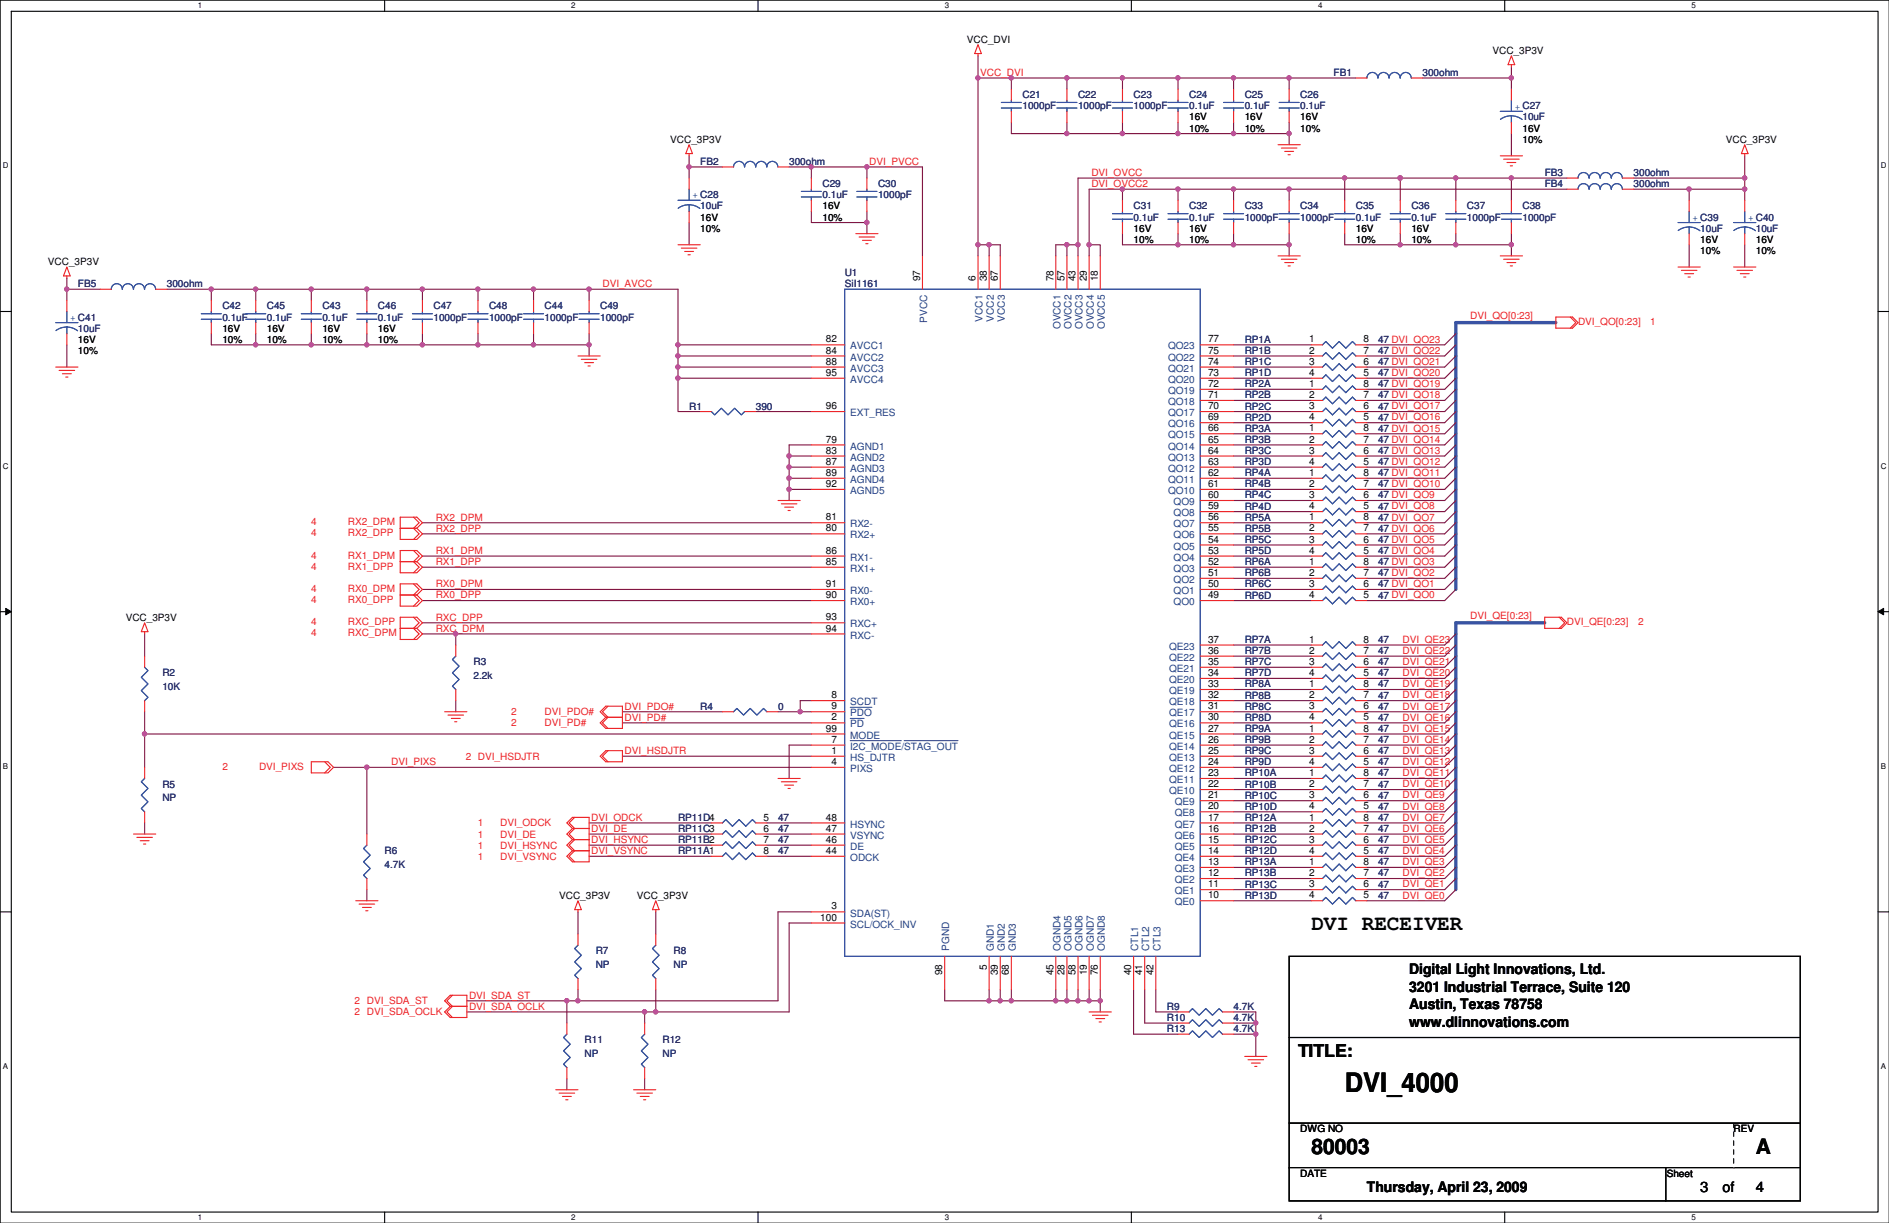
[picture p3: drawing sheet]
<svg xmlns="http://www.w3.org/2000/svg" width="432mm" height="279mm" viewBox="0 0 432 279" stroke-linecap="round" stroke-linejoin="round" font-family="sans-serif">
<defs><g id="words">
<text font-size="6.1" fill="#010202" x="307.4" y="249.6">DVI_4000</text>
<g font-size="4.8" fill="#010202">
<text x="299.8" y="212.4">DVI RECEIVER</text>
<text x="299.8" y="263.6">80003</text>
<text x="401.4" y="263.6">A</text>
</g>
<text font-size="4.1" fill="#010202" x="296.7" y="241.6">TITLE:</text>
<g font-size="3.3" fill="#010202">
<text x="322.1" y="222.6">Digital Light Innovations, Ltd.</text>
<text x="322.1" y="226.6">3201 Industrial Terrace, Suite 120</text>
<text x="322.1" y="230.5">Austin, Texas 78758</text>
<text x="322.1" y="234.5">www.dlinnovations.com</text>
<text x="312.5" y="272.4">Thursday, April 23, 2009</text>
<text x="388.7" y="272.2">3</text>
<text x="393.7" y="272.2">of</text>
<text x="401.4" y="272.2">4</text>
</g>
<g font-size="2.3" fill="#010202">
<text x="221" y="9.7">VCC_DVI</text>
<text x="341.2" y="12.3">VCC_3P3V</text>
<text x="271.8" y="27.5">16V</text>
<text x="284.5" y="27.5">16V</text>
<text x="297.2" y="27.5">16V</text>
<text x="153.2" y="32.6">VCC_3P3V</text>
<text x="271.8" y="30.1">10%</text>
<text x="284.5" y="30.1">10%</text>
<text x="297.2" y="30.1">10%</text>
<text x="348" y="30.1">16V</text>
<text x="348" y="32.6">10%</text>
<text x="394.5" y="32.6">VCC_3P3V</text>
<text x="188" y="47.8">16V</text>
<text x="160.1" y="50.4">16V</text>
<text x="160.1" y="52.9">10%</text>
<text x="188" y="50.4">10%</text>
<text x="259.1" y="52.9">16V</text>
<text x="271.8" y="52.9">16V</text>
<text x="309.9" y="52.9">16V</text>
<text x="322.6" y="52.9">16V</text>
<text x="259.1" y="55.5">10%</text>
<text x="271.8" y="55.5">10%</text>
<text x="309.9" y="55.5">10%</text>
<text x="322.6" y="55.5">10%</text>
<text x="388.7" y="55.5">16V</text>
<text x="388.7" y="58">10%</text>
<text x="401.4" y="55.5">16V</text>
<text x="401.4" y="58">10%</text>
<text x="11" y="60.5">VCC_3P3V</text>
<text x="210.3" y="64.3" transform="rotate(-90 210.3 64.3)">97</text>
<text x="223" y="64.3" transform="rotate(-90 223 64.3)">6</text>
<text x="225.6" y="64.3" transform="rotate(-90 225.6 64.3)">38</text>
<text x="228.1" y="64.3" transform="rotate(-90 228.1 64.3)">67</text>
<text x="240.8" y="64.3" transform="rotate(-90 240.8 64.3)">78</text>
<text x="243.3" y="64.3" transform="rotate(-90 243.3 64.3)">57</text>
<text x="245.9" y="64.3" transform="rotate(-90 245.9 64.3)">43</text>
<text x="248.4" y="64.3" transform="rotate(-90 248.4 64.3)">29</text>
<text x="251" y="64.3" transform="rotate(-90 251 64.3)">18</text>
<text x="50.8" y="75.8">16V</text>
<text x="61" y="75.8">16V</text>
<text x="73.7" y="75.8">16V</text>
<text x="86.4" y="75.8">16V</text>
<text x="17.8" y="78.3">16V</text>
<text x="17.8" y="80.9">10%</text>
<text x="50.8" y="78.3">10%</text>
<text x="61" y="78.3">10%</text>
<text x="73.7" y="78.3">10%</text>
<text x="86.4" y="78.3">10%</text>
<text x="188.8" y="78.2">82</text>
<text x="188.8" y="80.8">84</text>
<text x="188.8" y="83.3">88</text>
<text x="276.1" y="83.3">74</text>
<text x="276.1" y="80.8">75</text>
<text x="276.1" y="78.2">77</text>
<text x="299.3" y="78.2">1</text>
<text x="299.3" y="80.8">2</text>
<text x="299.3" y="83.3">3</text>
<text x="311.7" y="78.2">8</text>
<text x="311.7" y="80.8">7</text>
<text x="311.7" y="83.3">6</text>
<text x="188.8" y="85.9">95</text>
<text x="276.1" y="88.4">72</text>
<text x="276.1" y="85.9">73</text>
<text x="299.3" y="88.4">1</text>
<text x="299.3" y="85.9">4</text>
<text x="311.7" y="88.4">8</text>
<text x="311.7" y="85.9">5</text>
<text x="188.8" y="93.5">96</text>
<text x="276.1" y="93.5">70</text>
<text x="276.1" y="90.9">71</text>
<text x="299.3" y="90.9">2</text>
<text x="299.3" y="93.5">3</text>
<text x="311.7" y="90.9">7</text>
<text x="311.7" y="93.5">6</text>
<text x="188.8" y="101.1">79</text>
<text x="276.1" y="101.1">65</text>
<text x="276.1" y="98.6">66</text>
<text x="276.1" y="96">69</text>
<text x="299.3" y="101.1">2</text>
<text x="299.3" y="98.6">1</text>
<text x="299.3" y="96">4</text>
<text x="311.7" y="101.1">7</text>
<text x="311.7" y="98.6">8</text>
<text x="311.7" y="96">5</text>
<text x="188.8" y="103.6">83</text>
<text x="188.8" y="106.2">87</text>
<text x="276.1" y="106.2">63</text>
<text x="276.1" y="103.6">64</text>
<text x="299.3" y="103.6">3</text>
<text x="299.3" y="106.2">4</text>
<text x="311.7" y="103.6">6</text>
<text x="311.7" y="106.2">5</text>
<text x="188.8" y="108.7">89</text>
<text x="188.8" y="111.3">92</text>
<text x="276.1" y="111.3">61</text>
<text x="276.1" y="108.7">62</text>
<text x="276.1" y="113.8">60</text>
<text x="299.3" y="108.7">1</text>
<text x="299.3" y="111.3">2</text>
<text x="299.3" y="113.8">3</text>
<text x="311.7" y="108.7">8</text>
<text x="311.7" y="111.3">7</text>
<text x="311.7" y="113.8">6</text>
<text x="188.8" y="118.9">81</text>
<text x="276.1" y="118.9">56</text>
<text x="276.1" y="116.3">59</text>
<text x="299.3" y="118.9">1</text>
<text x="299.3" y="116.3">4</text>
<text x="311.7" y="118.9">8</text>
<text x="311.7" y="116.3">5</text>
<text x="188.8" y="121.4">80</text>
<text x="276.1" y="124">54</text>
<text x="276.1" y="121.4">55</text>
<text x="299.3" y="121.4">2</text>
<text x="299.3" y="124">3</text>
<text x="311.7" y="121.4">7</text>
<text x="311.7" y="124">6</text>
<text x="188.8" y="129">85</text>
<text x="188.8" y="126.5">86</text>
<text x="276.1" y="131.6">51</text>
<text x="276.1" y="129">52</text>
<text x="276.1" y="126.5">53</text>
<text x="299.3" y="126.5">4</text>
<text x="299.3" y="129">1</text>
<text x="299.3" y="131.6">2</text>
<text x="311.7" y="126.5">5</text>
<text x="311.7" y="129">8</text>
<text x="311.7" y="131.6">7</text>
<text x="188.8" y="136.7">90</text>
<text x="188.8" y="134.1">91</text>
<text x="276.1" y="136.7">49</text>
<text x="276.1" y="134.1">50</text>
<text x="299.3" y="134.1">3</text>
<text x="299.3" y="136.7">4</text>
<text x="311.7" y="134.1">6</text>
<text x="311.7" y="136.7">5</text>
<text x="28.7" y="141.8">VCC_3P3V</text>
<text x="188.8" y="141.7">93</text>
<text x="188.8" y="144.3">94</text>
<text x="276.1" y="149.4">36</text>
<text x="276.1" y="146.8">37</text>
<text x="299.3" y="149.4">2</text>
<text x="299.3" y="146.8">1</text>
<text x="311.7" y="149.4">7</text>
<text x="311.7" y="146.8">8</text>
<text x="276.1" y="154.4">34</text>
<text x="276.1" y="151.9">35</text>
<text x="299.3" y="151.9">3</text>
<text x="299.3" y="154.4">4</text>
<text x="311.7" y="151.9">6</text>
<text x="311.7" y="154.4">5</text>
<text x="190" y="159.5">8</text>
<text x="276.1" y="159.5">32</text>
<text x="276.1" y="157">33</text>
<text x="299.3" y="157">1</text>
<text x="299.3" y="159.5">2</text>
<text x="311.7" y="157">8</text>
<text x="311.7" y="159.5">7</text>
<text x="188.8" y="167.1">99</text>
<text x="190" y="164.6">2</text>
<text x="190" y="162.1">9</text>
<text x="276.1" y="167.1">27</text>
<text x="276.1" y="164.6">30</text>
<text x="276.1" y="162.1">31</text>
<text x="299.3" y="162.1">3</text>
<text x="299.3" y="164.6">4</text>
<text x="299.3" y="167.1">1</text>
<text x="311.7" y="162.1">6</text>
<text x="311.7" y="164.6">5</text>
<text x="311.7" y="167.1">8</text>
<text x="190" y="169.7">7</text>
<text x="190" y="172.2">1</text>
<text x="276.1" y="172.2">25</text>
<text x="276.1" y="169.7">26</text>
<text x="299.3" y="169.7">2</text>
<text x="299.3" y="172.2">3</text>
<text x="311.7" y="169.7">7</text>
<text x="311.7" y="172.2">6</text>
<text x="190" y="174.8">4</text>
<text x="276.1" y="179.8">22</text>
<text x="276.1" y="177.3">23</text>
<text x="276.1" y="174.8">24</text>
<text x="299.3" y="177.3">1</text>
<text x="299.3" y="174.8">4</text>
<text x="299.3" y="179.8">2</text>
<text x="311.7" y="177.3">8</text>
<text x="311.7" y="174.8">5</text>
<text x="311.7" y="179.8">7</text>
<text x="276.1" y="184.9">20</text>
<text x="276.1" y="182.4">21</text>
<text x="299.3" y="182.4">3</text>
<text x="299.3" y="184.9">4</text>
<text x="311.7" y="182.4">6</text>
<text x="311.7" y="184.9">5</text>
<text x="174.5" y="187.5">5</text>
<text x="174.5" y="190">6</text>
<text x="188.8" y="190">47</text>
<text x="188.8" y="187.5">48</text>
<text x="276.1" y="190">16</text>
<text x="276.1" y="187.5">17</text>
<text x="299.3" y="187.5">1</text>
<text x="299.3" y="190">2</text>
<text x="311.7" y="187.5">8</text>
<text x="311.7" y="190">7</text>
<text x="174.5" y="192.5">7</text>
<text x="174.5" y="195.1">8</text>
<text x="188.8" y="195.1">44</text>
<text x="188.8" y="192.5">46</text>
<text x="276.1" y="197.6">13</text>
<text x="276.1" y="195.1">14</text>
<text x="276.1" y="192.5">15</text>
<text x="299.3" y="195.1">4</text>
<text x="299.3" y="197.6">1</text>
<text x="299.3" y="192.5">3</text>
<text x="311.7" y="195.1">5</text>
<text x="311.7" y="197.6">8</text>
<text x="311.7" y="192.5">6</text>
<text x="276.1" y="202.7">11</text>
<text x="276.1" y="200.2">12</text>
<text x="299.3" y="200.2">2</text>
<text x="299.3" y="202.7">3</text>
<text x="311.7" y="200.2">7</text>
<text x="311.7" y="202.7">6</text>
<text x="127.8" y="205.3">VCC_3P3V</text>
<text x="145.6" y="205.3">VCC_3P3V</text>
<text x="190" y="207.8">3</text>
<text x="276.1" y="205.2">10</text>
<text x="299.3" y="205.2">4</text>
<text x="311.7" y="205.2">5</text>
<text x="187.5" y="210.3">100</text>
<text x="225.6" y="221.5" transform="rotate(-90 225.6 221.5)">5</text>
<text x="215.4" y="222.8" transform="rotate(-90 215.4 222.8)">98</text>
<text x="228.1" y="222.8" transform="rotate(-90 228.1 222.8)">39</text>
<text x="230.6" y="222.8" transform="rotate(-90 230.6 222.8)">68</text>
<text x="240.8" y="222.8" transform="rotate(-90 240.8 222.8)">45</text>
<text x="243.3" y="222.8" transform="rotate(-90 243.3 222.8)">28</text>
<text x="245.9" y="222.8" transform="rotate(-90 245.9 222.8)">58</text>
<text x="248.4" y="222.8" transform="rotate(-90 248.4 222.8)">19</text>
<text x="251" y="222.8" transform="rotate(-90 251 222.8)">76</text>
<text x="258.6" y="222.8" transform="rotate(-90 258.6 222.8)">40</text>
<text x="261.1" y="222.8" transform="rotate(-90 261.1 222.8)">41</text>
<text x="263.7" y="222.8" transform="rotate(-90 263.7 222.8)">42</text>
<text x="297.2" y="258.7">DWG NO</text>
<text x="396.3" y="258.7">REV</text>
<text x="297.2" y="268.8">DATE</text>
<text x="381" y="268.8">Sheet</text>
</g>
<g font-size="2.3" fill="#ed2024">
<text x="224.1" y="17.3">VCC_DVI</text>
<text x="198.7" y="37.6">DVI_PVCC</text>
<text x="249.5" y="40.2">DVI_OVCC</text>
<text x="249.5" y="42.7">DVI_OVCC2</text>
<text x="137.7" y="65.6">DVI_AVCC</text>
<text x="336.1" y="72.9">DVI_QO[0:23]</text>
<text x="360.7" y="74.3">DVI_QO[0:23]</text>
<text x="377.2" y="74.3">1</text>
<text x="71.2" y="120">4</text>
<text x="79.5" y="120">RX2_DPM</text>
<text x="99.6" y="118.9">RX2_DPM</text>
<text x="71.2" y="122.5">4</text>
<text x="79.5" y="122.5">RX2_DPP</text>
<text x="99.6" y="121.5">RX2_DPP</text>
<text x="71.2" y="127.6">4</text>
<text x="71.2" y="130.1">4</text>
<text x="79.5" y="127.6">RX1_DPM</text>
<text x="79.5" y="130.1">RX1_DPP</text>
<text x="99.6" y="129.1">RX1_DPP</text>
<text x="99.6" y="126.5">RX1_DPM</text>
<text x="71.2" y="135.2">4</text>
<text x="71.2" y="137.8">4</text>
<text x="79.5" y="135.2">RX0_DPM</text>
<text x="79.5" y="137.8">RX0_DPP</text>
<text x="99.6" y="136.7">RX0_DPP</text>
<text x="99.6" y="134.2">RX0_DPM</text>
<text x="71.2" y="142.8">4</text>
<text x="79.5" y="142.8">RXC_DPP</text>
<text x="99.6" y="141.8">RXC_DPP</text>
<text x="336.1" y="141.5">DVI_QE[0:23]</text>
<text x="358.2" y="142.8">DVI_QE[0:23]</text>
<text x="374.4" y="142.8">2</text>
<text x="71.2" y="145.4">4</text>
<text x="79.5" y="145.4">RXC_DPM</text>
<text x="99.6" y="144.3">RXC_DPM</text>
<text x="320.6" y="146.9">DVI_QE23</text>
<text x="320.6" y="149.4">DVI_QE22</text>
<text x="320.6" y="151.9">DVI_QE21</text>
<text x="320.6" y="154.5">DVI_QE20</text>
<text x="320.6" y="157">DVI_QE19</text>
<text x="320.6" y="159.6">DVI_QE18</text>
<text x="116.9" y="163.4">2</text>
<text x="116.9" y="165.9">2</text>
<text x="124.5" y="163.4">DVI_PDO#</text>
<text x="124.5" y="165.9">DVI_PD#</text>
<text x="142.8" y="162.1">DVI_PDO#</text>
<text x="142.8" y="164.6">DVI_PD#</text>
<text x="320.6" y="162.1">DVI_QE17</text>
<text x="320.6" y="164.6">DVI_QE16</text>
<text x="320.6" y="167.2">DVI_QE15</text>
<text x="106.5" y="173.6">2 DVI_HSDJTR</text>
<text x="142.8" y="172.3">DVI_HSDJTR</text>
<text x="320.6" y="169.7">DVI_QE14</text>
<text x="320.6" y="172.3">DVI_QE13</text>
<text x="50.8" y="175.9">2</text>
<text x="59.2" y="175.9">DVI_PIXS</text>
<text x="89.5" y="174.8">DVI_PIXS</text>
<text x="320.6" y="174.8">DVI_QE12</text>
<text x="320.6" y="177.3">DVI_QE11</text>
<text x="320.6" y="179.9">DVI_QE10</text>
<text x="320.6" y="182.4">DVI_QE9</text>
<text x="320.6" y="185">DVI_QE8</text>
<text x="109.3" y="191.3">1</text>
<text x="109.3" y="188.8">1</text>
<text x="114.3" y="191.3">DVI_DE</text>
<text x="114.3" y="188.8">DVI_ODCK</text>
<text x="135.2" y="187.5">DVI_ODCK</text>
<text x="135.2" y="190">DVI_DE</text>
<text x="320.6" y="187.5">DVI_QE7</text>
<text x="320.6" y="190">DVI_QE6</text>
<text x="109.3" y="196.4">1</text>
<text x="109.3" y="193.9">1</text>
<text x="114.3" y="196.4">DVI_VSYNC</text>
<text x="114.3" y="193.9">DVI_HSYNC</text>
<text x="135.2" y="195.1">DVI_VSYNC</text>
<text x="135.2" y="192.6">DVI_HSYNC</text>
<text x="320.6" y="192.6">DVI_QE5</text>
<text x="320.6" y="195.1">DVI_QE4</text>
<text x="320.6" y="197.7">DVI_QE3</text>
<text x="320.6" y="200.2">DVI_QE2</text>
<text x="320.6" y="202.7">DVI_QE1</text>
<text x="320.6" y="205.3">DVI_QE0</text>
<text x="81.1" y="229.4">2 DVI_SDA_ST</text>
<text x="81.1" y="232">2 DVI_SDA_OCLK</text>
<text x="107.2" y="230.7">DVI_SDA_OCLK</text>
<text x="107.2" y="228.1">DVI_SDA_ST</text>
</g>
<g font-size="2.3" fill="#282973">
<text x="304.8" y="17.4">FB1</text>
<text x="325.2" y="17.4">300ohm</text>
<text x="233.7" y="22.4">C21</text>
<text x="246.4" y="22.4">C22</text>
<text x="259.1" y="22.4">C23</text>
<text x="271.8" y="22.4">C24</text>
<text x="284.5" y="22.4">C25</text>
<text x="297.2" y="22.4">C26</text>
<text x="233.7" y="25">1000pF</text>
<text x="246.4" y="25">1000pF</text>
<text x="259.1" y="25">1000pF</text>
<text x="271.8" y="25">0.1uF</text>
<text x="284.5" y="25">0.1uF</text>
<text x="297.2" y="25">0.1uF</text>
<text x="348" y="27.5">10uF</text>
<text x="160.1" y="37.7">FB2</text>
<text x="180.4" y="37.7">300ohm</text>
<text x="353.1" y="40.2">FB3</text>
<text x="373.4" y="40.2">300ohm</text>
<text x="160.1" y="47.8">10uF</text>
<text x="188" y="42.8">C29</text>
<text x="188" y="45.3">0.1uF</text>
<text x="200.7" y="42.8">C30</text>
<text x="200.7" y="45.3">1000pF</text>
<text x="259.1" y="47.8">C31</text>
<text x="271.8" y="47.8">C32</text>
<text x="284.5" y="47.8">C33</text>
<text x="297.2" y="47.8">C34</text>
<text x="309.9" y="47.8">C35</text>
<text x="322.6" y="47.8">C36</text>
<text x="335.3" y="47.8">C37</text>
<text x="348" y="47.8">C38</text>
<text x="353.1" y="42.8">FB4</text>
<text x="373.4" y="42.8">300ohm</text>
<text x="259.1" y="50.4">0.1uF</text>
<text x="271.8" y="50.4">0.1uF</text>
<text x="284.5" y="50.4">1000pF</text>
<text x="297.2" y="50.4">1000pF</text>
<text x="309.9" y="50.4">0.1uF</text>
<text x="322.6" y="50.4">0.1uF</text>
<text x="335.3" y="50.4">1000pF</text>
<text x="348" y="50.4">1000pF</text>
<text x="388.7" y="52.9">10uF</text>
<text x="401.4" y="52.9">10uF</text>
<text x="17.8" y="65.6">FB5</text>
<text x="38.1" y="65.6">300ohm</text>
<text x="193.1" y="63.1">U1</text>
<text x="193.1" y="65.6">SiI1161</text>
<text x="50.8" y="70.7">C42</text>
<text x="61" y="70.7">C45</text>
<text x="73.7" y="70.7">C43</text>
<text x="86.4" y="70.7">C46</text>
<text x="99.1" y="70.7">C47</text>
<text x="111.8" y="70.7">C48</text>
<text x="124.5" y="70.7">C44</text>
<text x="137.2" y="70.7">C49</text>
<text x="17.8" y="75.8">10uF</text>
<text x="50.8" y="73.2">0.1uF</text>
<text x="61" y="73.2">0.1uF</text>
<text x="73.7" y="73.2">0.1uF</text>
<text x="86.4" y="73.2">0.1uF</text>
<text x="99.1" y="73.2">1000pF</text>
<text x="111.8" y="73.2">1000pF</text>
<text x="124.5" y="73.2">1000pF</text>
<text x="137.2" y="73.2">1000pF</text>
<text x="284.5" y="78.3">RP1A</text>
<text x="284.5" y="80.9">RP1B</text>
<text x="284.5" y="83.4">RP1C</text>
<text x="315" y="78.3">47 DVI_QO23</text>
<text x="315" y="80.9">47 DVI_QO22</text>
<text x="315" y="83.4">47 DVI_QO21</text>
<text x="284.5" y="88.5">RP2A</text>
<text x="284.5" y="85.9">RP1D</text>
<text x="315" y="88.5">47 DVI_QO19</text>
<text x="315" y="85.9">47 DVI_QO20</text>
<text x="157.5" y="93.6">R1</text>
<text x="172.8" y="93.6">390</text>
<text x="284.5" y="91">RP2B</text>
<text x="284.5" y="93.6">RP2C</text>
<text x="315" y="91">47 DVI_QO18</text>
<text x="315" y="93.6">47 DVI_QO17</text>
<text x="284.5" y="101.2">RP3B</text>
<text x="284.5" y="98.6">RP3A</text>
<text x="284.5" y="96.1">RP2D</text>
<text x="315" y="101.2">47 DVI_QO14</text>
<text x="315" y="98.6">47 DVI_QO15</text>
<text x="315" y="96.1">47 DVI_QO16</text>
<text x="284.5" y="103.7">RP3C</text>
<text x="284.5" y="106.3">RP3D</text>
<text x="315" y="103.7">47 DVI_QO13</text>
<text x="315" y="106.3">47 DVI_QO12</text>
<text x="284.5" y="108.8">RP4A</text>
<text x="284.5" y="111.3">RP4B</text>
<text x="284.5" y="113.9">RP4C</text>
<text x="315" y="108.8">47 DVI_QO11</text>
<text x="315" y="111.3">47 DVI_QO10</text>
<text x="315" y="113.9">47 DVI_QO9</text>
<text x="284.5" y="119">RP5A</text>
<text x="284.5" y="116.4">RP4D</text>
<text x="315" y="119">47 DVI_QO7</text>
<text x="315" y="116.4">47 DVI_QO8</text>
<text x="284.5" y="121.5">RP5B</text>
<text x="284.5" y="124">RP5C</text>
<text x="315" y="121.5">47 DVI_QO6</text>
<text x="315" y="124">47 DVI_QO5</text>
<text x="284.5" y="126.6">RP5D</text>
<text x="284.5" y="129.1">RP6A</text>
<text x="284.5" y="131.7">RP6B</text>
<text x="315" y="126.6">47 DVI_QO4</text>
<text x="315" y="129.1">47 DVI_QO3</text>
<text x="315" y="131.7">47 DVI_QO2</text>
<text x="284.5" y="134.2">RP6C</text>
<text x="284.5" y="136.7">RP6D</text>
<text x="315" y="134.2">47 DVI_QO1</text>
<text x="315" y="136.7">47 DVI_QO0</text>
<text x="284.5" y="149.4">RP7B</text>
<text x="284.5" y="146.9">RP7A</text>
<text x="315" y="149.4">47</text>
<text x="315" y="146.9">47</text>
<text x="37.1" y="154.5">R2</text>
<text x="108.2" y="152">R3</text>
<text x="108.2" y="155">2.2k</text>
<text x="284.5" y="152">RP7C</text>
<text x="284.5" y="154.5">RP7D</text>
<text x="315" y="154.5">47</text>
<text x="315" y="152">47</text>
<text x="37.1" y="157.6">10K</text>
<text x="284.5" y="157.1">RP8A</text>
<text x="284.5" y="159.6">RP8B</text>
<text x="315" y="159.6">47</text>
<text x="315" y="157.1">47</text>
<text x="160.1" y="162.1">R4</text>
<text x="177.8" y="162.1">0</text>
<text x="284.5" y="162.1">RP8C</text>
<text x="284.5" y="164.7">RP8D</text>
<text x="284.5" y="167.2">RP9A</text>
<text x="315" y="162.1">47</text>
<text x="315" y="164.7">47</text>
<text x="315" y="167.2">47</text>
<text x="284.5" y="169.8">RP9B</text>
<text x="284.5" y="172.3">RP9C</text>
<text x="315" y="169.8">47</text>
<text x="315" y="172.3">47</text>
<text x="37.1" y="179.9">R5</text>
<text x="284.5" y="177.4">RP10A</text>
<text x="284.5" y="174.8">RP9D</text>
<text x="284.5" y="179.9">RP10B</text>
<text x="315" y="177.4">47</text>
<text x="315" y="179.9">47</text>
<text x="315" y="174.8">47</text>
<text x="37.1" y="183">NP</text>
<text x="284.5" y="182.5">RP10C</text>
<text x="284.5" y="185">RP10D</text>
<text x="315" y="182.5">47</text>
<text x="315" y="185">47</text>
<text x="155" y="187.5">RP11D4</text>
<text x="155" y="190.1">RP11C3</text>
<text x="177.8" y="187.5">47</text>
<text x="177.8" y="190.1">47</text>
<text x="284.5" y="187.5">RP12A</text>
<text x="284.5" y="190.1">RP12B</text>
<text x="315" y="187.5">47</text>
<text x="315" y="190.1">47</text>
<text x="87.9" y="195.2">R6</text>
<text x="155" y="192.6">RP11B2</text>
<text x="155" y="195.2">RP11A1</text>
<text x="177.8" y="192.6">47</text>
<text x="177.8" y="195.2">47</text>
<text x="284.5" y="195.2">RP12D</text>
<text x="284.5" y="197.7">RP13A</text>
<text x="284.5" y="192.6">RP12C</text>
<text x="315" y="195.2">47</text>
<text x="315" y="197.7">47</text>
<text x="315" y="192.6">47</text>
<text x="87.9" y="198.2">4.7K</text>
<text x="284.5" y="200.2">RP13B</text>
<text x="284.5" y="202.8">RP13C</text>
<text x="315" y="200.2">47</text>
<text x="315" y="202.8">47</text>
<text x="284.5" y="205.3">RP13D</text>
<text x="315" y="205.3">47</text>
<text x="136.2" y="218">R7</text>
<text x="136.2" y="221.1">NP</text>
<text x="154" y="218">R8</text>
<text x="154" y="221.1">NP</text>
<text x="266.7" y="233.3">R10</text>
<text x="266.7" y="230.7">R9</text>
<text x="282" y="230.7">4.7K</text>
<text x="282" y="233.3">4.7K</text>
<text x="133.6" y="238.3">R11</text>
<text x="151.4" y="238.3">R12</text>
<text x="266.7" y="235.8">R13</text>
<text x="282" y="235.8">4.7K</text>
<text x="133.6" y="241.4">NP</text>
<text x="151.4" y="241.4">NP</text>
</g>
<g font-size="2.3" fill="#3953a4">
<text x="346.2" y="25">+ C27</text>
<text x="158.3" y="45.3">+ C28</text>
<text x="386.9" y="50.4">+ C39</text>
<text x="399.6" y="50.4">+ C40</text>
<text x="16" y="73.3">+ C41</text>
</g>
<g font-size="2.3" fill="#1d437e">
<text x="211.9" y="73.7" transform="rotate(-90 211.9 73.7)">PVCC</text>
<text x="224.6" y="73.4" transform="rotate(-90 224.6 73.4)">VCC1</text>
<text x="227.2" y="73.4" transform="rotate(-90 227.2 73.4)">VCC2</text>
<text x="229.7" y="73.4" transform="rotate(-90 229.7 73.4)">VCC3</text>
<text x="242.4" y="75.2" transform="rotate(-90 242.4 75.2)">OVCC1</text>
<text x="244.9" y="75.2" transform="rotate(-90 244.9 75.2)">OVCC2</text>
<text x="247.5" y="75.2" transform="rotate(-90 247.5 75.2)">OVCC3</text>
<text x="250" y="75.2" transform="rotate(-90 250 75.2)">OVCC4</text>
<text x="252.6" y="75.2" transform="rotate(-90 252.6 75.2)">OVCC5</text>
<text x="194.4" y="79.8">AVCC1</text>
<text x="194.4" y="82.4">AVCC2</text>
<text x="267" y="82.4">QO22</text>
<text x="267" y="79.8">QO23</text>
<text x="194.4" y="84.9">AVCC3</text>
<text x="194.4" y="87.5">AVCC4</text>
<text x="267" y="87.5">QO20</text>
<text x="267" y="84.9">QO21</text>
<text x="194.4" y="95.1">EXT_RES</text>
<text x="267" y="95.1">QO17</text>
<text x="267" y="92.5">QO18</text>
<text x="267" y="90">QO19</text>
<text x="267" y="100.2">QO15</text>
<text x="267" y="97.6">QO16</text>
<text x="194.4" y="102.7">AGND1</text>
<text x="194.4" y="105.2">AGND2</text>
<text x="194.4" y="107.8">AGND3</text>
<text x="267" y="107.8">QO12</text>
<text x="267" y="105.2">QO13</text>
<text x="267" y="102.7">QO14</text>
<text x="194.4" y="110.3">AGND4</text>
<text x="194.4" y="112.9">AGND5</text>
<text x="267" y="112.9">QO10</text>
<text x="267" y="110.3">QO11</text>
<text x="268.3" y="117.9">QO8</text>
<text x="268.3" y="115.4">QO9</text>
<text x="194.4" y="123">RX2+</text>
<text x="194.4" y="120.5">RX2-</text>
<text x="268.3" y="125.6">QO5</text>
<text x="268.3" y="123">QO6</text>
<text x="268.3" y="120.5">QO7</text>
<text x="194.4" y="130.6">RX1+</text>
<text x="194.4" y="128.1">RX1-</text>
<text x="268.3" y="130.6">QO3</text>
<text x="268.3" y="128.1">QO4</text>
<text x="194.4" y="135.7">RX0-</text>
<text x="268.3" y="135.7">QO1</text>
<text x="268.3" y="133.2">QO2</text>
<text x="194.4" y="138.3">RX0+</text>
<text x="194.4" y="143.3">RXC+</text>
<text x="268.3" y="138.3">QO0</text>
<text x="194.4" y="145.9">RXC-</text>
<text x="267.3" y="148.4">QE23</text>
<text x="267.3" y="153.5">QE21</text>
<text x="267.3" y="151">QE22</text>
<text x="194.4" y="161.1">SCDT</text>
<text x="267.3" y="161.1">QE18</text>
<text x="267.3" y="158.6">QE19</text>
<text x="267.3" y="156">QE20</text>
<text x="194.4" y="166.2">PD</text>
<text x="194.4" y="163.7">PDO</text>
<text x="267.3" y="166.2">QE16</text>
<text x="267.3" y="163.7">QE17</text>
<text x="194.4" y="173.8">HS_DJTR</text>
<text x="194.4" y="171.3">I2C_MODE/STAG_OUT</text>
<text x="194.4" y="168.7">MODE</text>
<text x="267.3" y="173.8">QE13</text>
<text x="267.3" y="171.3">QE14</text>
<text x="267.3" y="168.7">QE15</text>
<text x="194.4" y="176.4">PIXS</text>
<text x="267.3" y="178.9">QE11</text>
<text x="267.3" y="176.4">QE12</text>
<text x="267.3" y="181.4">QE10</text>
<text x="268.5" y="184">QE9</text>
<text x="194.4" y="191.6">VSYNC</text>
<text x="194.4" y="189.1">HSYNC</text>
<text x="268.5" y="191.6">QE6</text>
<text x="268.5" y="189.1">QE7</text>
<text x="268.5" y="186.5">QE8</text>
<text x="194.4" y="196.7">ODCK</text>
<text x="194.4" y="194.1">DE</text>
<text x="268.5" y="196.7">QE4</text>
<text x="268.5" y="194.1">QE5</text>
<text x="268.5" y="201.8">QE2</text>
<text x="268.5" y="199.2">QE3</text>
<text x="194.4" y="209.4">SDA(ST)</text>
<text x="268.5" y="206.8">QE0</text>
<text x="268.5" y="204.3">QE1</text>
<text x="194.4" y="211.9">SCL/OCK_INV</text>
<text x="217" y="217.2" transform="rotate(-90 217 217.2)">PGND</text>
<text x="227.2" y="217.2" transform="rotate(-90 227.2 217.2)">GND1</text>
<text x="229.7" y="217.2" transform="rotate(-90 229.7 217.2)">GND2</text>
<text x="232.2" y="217.2" transform="rotate(-90 232.2 217.2)">GND3</text>
<text x="242.4" y="217.2" transform="rotate(-90 242.4 217.2)">OGND4</text>
<text x="244.9" y="217.2" transform="rotate(-90 244.9 217.2)">OGND5</text>
<text x="247.5" y="217.2" transform="rotate(-90 247.5 217.2)">OGND6</text>
<text x="250" y="217.2" transform="rotate(-90 250 217.2)">OGND7</text>
<text x="252.6" y="217.2" transform="rotate(-90 252.6 217.2)">OGND8</text>
<text x="260.2" y="217.2" transform="rotate(-90 260.2 217.2)">CTL1</text>
<text x="262.7" y="217.2" transform="rotate(-90 262.7 217.2)">CTL2</text>
<text x="265.3" y="217.2" transform="rotate(-90 265.3 217.2)">CTL3</text>
</g>
<g font-size="1.8" fill="#010202">
<text x="45.3" y="1.9">1</text>
<text x="130.6" y="1.9">2</text>
<text x="215.9" y="1.9">3</text>
<text x="301.3" y="1.9">4</text>
<text x="386.6" y="1.9">5</text>
<text x=".7" y="38.5">D</text>
<text x="429.9" y="38.5">D</text>
<text x=".7" y="107.1">C</text>
<text x="429.9" y="107.1">C</text>
<text x=".7" y="175.6">B</text>
<text x="429.9" y="175.6">B</text>
<text x=".7" y="244.2">A</text>
<text x="429.9" y="244.2">A</text>
<text x="45.3" y="278.8">1</text>
<text x="130.6" y="278.8">2</text>
<text x="215.9" y="278.8">3</text>
<text x="301.3" y="278.8">4</text>
<text x="386.6" y="278.8">5</text>
</g>
</g></defs>
<path d="M2.6 2.6h426.7v274.3h-426.7zM0 279.4v-279.4h431.8v279.4" fill="none" stroke="#010202" stroke-width=".25"/>
<g fill="#fff">
<path d="M45.3 .3h.9v2h-.9z"/>
<path d="M45.3 277.2h.9v1.9h-.9z"/>
</g>
<path d="M87.9 0v2.6M87.9 276.9v2.5" fill="none" stroke="#010202" stroke-width=".25"/>
<g fill="#fff">
<path d="M130.6 .3h1v2h-1z"/>
<path d="M130.6 277.2h1v1.9h-1z"/>
</g>
<path d="M173.3 0v2.6M173.3 276.9v2.5" fill="none" stroke="#010202" stroke-width=".25"/>
<g fill="#fff">
<path d="M215.9 .3h1v2h-1z"/>
<path d="M215.9 277.2h1v1.9h-1z"/>
</g>
<path d="M258.6 0v2.6M258.6 276.9v2.5" fill="none" stroke="#010202" stroke-width=".25"/>
<g fill="#fff">
<path d="M301.3 .3h1v2h-1z"/>
<path d="M301.3 277.2h1v1.9h-1z"/>
</g>
<path d="M344 0v2.6M344 276.9v2.5" fill="none" stroke="#010202" stroke-width=".25"/>
<g fill="#fff">
<path d="M386.6 .3h1v2h-1z"/>
<path d="M386.6 277.2h1v1.9h-1z"/>
<path d="M.7 36.9h1.2v2h-1.2z"/>
<path d="M429.9 36.9h1.3v2h-1.3z"/>
<path d="M.7 105.5h1.2v1.9h-1.2z"/>
<path d="M429.9 105.5h1.3v1.9h-1.3z"/>
</g>
<path d="M0 71.2h2.6M429.3 71.2h2.5" fill="none" stroke="#010202" stroke-width=".25"/>
<g fill="#fff">
<path d="M.7 174h1.2v2h-1.2z"/>
<path d="M429.9 174h1.2v2h-1.2z"/>
</g>
<path d="M0 139.7h2.6M429.3 139.7h2.5" fill="none" stroke="#010202" stroke-width=".25"/>
<path d="M1.3 139l1.3 .7-1.3 .8z" fill="#010202"/>
<path d="M1.3 139l1.3 .7-1.3 .8z" fill="none" stroke="#010202" stroke-width=".23"/>
<path d="M429.3 139.7l1.3-.7v1.5z" fill="#010202"/>
<path d="M429.3 139.7l1.3-.7v1.5z" fill="none" stroke="#010202" stroke-width=".23"/>
<g fill="#fff">
<path d="M.7 242.6h1.2v2h-1.2z"/>
<path d="M429.9 242.6h1.2v2h-1.2z"/>
</g>
<path d="M0 208.3h2.6M429.3 208.3h2.5" fill="none" stroke="#010202" stroke-width=".25"/>
<path d="M185.5 48.3v2.5M282 114.3h17.8M282 116.9h17.8M175.3 195.6h10.2M149.9 231.2h30.5" fill="none" stroke="#7f1442" stroke-width=".25"/>
<circle cx="149.9" cy="231.2" r=".49" fill="#b9529f"/>
<circle cx="149.9" cy="231.2" r=".49" fill="none" stroke="#b9529f" stroke-width=".25"/>
<path d="M231.2 28v2.5M226.1 55.9h2.5M256.6 55.9h12.7M294.7 55.9v2.6" fill="none" stroke="#7f1442" stroke-width=".25"/>
<circle cx="294.7" cy="55.9" r=".49" fill="#b9529f"/>
<circle cx="294.7" cy="55.9" r=".49" fill="none" stroke="#b9529f" stroke-width=".25"/>
<g fill="none" stroke="#7f1442" stroke-width=".25">
<path d="M312.5 147.4h17.7M312.5 152.4h17.7M312.5 155h17.7M312.5 157.5h17.7M312.5 160.1h17.7M312.5 162.6h17.7M312.5 182.9h17.7M312.5 185.5h17.7M312.5 188h17.7M312.5 190.5h17.7M312.5 193.1h17.7M312.5 195.6h17.7"/>
<path d="M312.5 198.2h17.7M83.9 203.2v2.6M312.5 200.7h17.7M312.5 203.2h17.7M312.5 205.8h17.7M149.9 226.1v5.1h-2.5"/>
</g>
<circle cx="147.3" cy="231.2" r=".49" fill="#b9529f"/>
<circle cx="147.3" cy="231.2" r=".49" fill="none" stroke="#b9529f" stroke-width=".25"/>
<path d="M198.2 38.1v2.6M282 78.8h17.8M312.5 149.9h17.7M312.5 165.1h17.7M312.5 167.7h17.7M312.5 170.2h17.7M312.5 172.8h17.7M312.5 175.3h17.7M312.5 177.8h17.7M312.5 180.4h17.7M231.2 226.1v2.5h-2.6" fill="none" stroke="#7f1442" stroke-width=".25"/>
<circle cx="228.6" cy="228.6" r=".49" fill="#b9529f"/>
<circle cx="228.6" cy="228.6" r=".49" fill="none" stroke="#b9529f" stroke-width=".25"/>
<path d="M122 66.1h-12.7v2.5" fill="none" stroke="#7f1442" stroke-width=".25"/>
<circle cx="109.2" cy="66.1" r=".49" fill="#b9529f"/>
<circle cx="109.2" cy="66.1" r=".49" fill="none" stroke="#b9529f" stroke-width=".25"/>
<path d="M249 55.9v2.6M180.4 170.2v7.6" fill="none" stroke="#7f1442" stroke-width=".25"/>
<circle cx="248.9" cy="55.9" r=".49" fill="#b9529f"/>
<circle cx="248.9" cy="55.9" r=".49" fill="none" stroke="#b9529f" stroke-width=".25"/>
<path d="M386.1 43.2h12.7M96.6 142.3h88.9M282 182.9h17.8M282 185.5h17.8" fill="none" stroke="#7f1442" stroke-width=".25"/>
<path d="M332.8 73.7h22.8" fill="none" stroke="#3953a4" stroke-width=".76"/>
<circle cx="398.8" cy="43.2" r=".49" fill="#b9529f"/>
<circle cx="398.8" cy="43.2" r=".49" fill="none" stroke="#b9529f" stroke-width=".25"/>
<circle cx="386.1" cy="43.2" r=".49" fill="#b9529f"/>
<circle cx="386.1" cy="43.2" r=".49" fill="none" stroke="#b9529f" stroke-width=".25"/>
<path d="M185.5 50.8h12.7M386.1 43.2v2.6M282 119.4h17.8M282 122h17.8M177.8 208.3h7.7" fill="none" stroke="#7f1442" stroke-width=".25"/>
<circle cx="198.1" cy="50.8" r=".49" fill="#b9529f"/>
<circle cx="198.1" cy="50.8" r=".49" fill="none" stroke="#b9529f" stroke-width=".25"/>
<path d="M198.2 48.3v2.5M22.9 66.1h-7.6v2.5" fill="none" stroke="#7f1442" stroke-width=".25"/>
<circle cx="15.3" cy="66.1" r=".49" fill="#b9529f"/>
<circle cx="15.3" cy="66.1" r=".49" fill="none" stroke="#b9529f" stroke-width=".25"/>
<path d="M15.3 78.8v5.1M15.3 63.5v2.6M122 76.2v2.6h12.7" fill="none" stroke="#7f1442" stroke-width=".25"/>
<circle cx="121.9" cy="78.8" r=".49" fill="#b9529f"/>
<circle cx="121.9" cy="78.8" r=".49" fill="none" stroke="#b9529f" stroke-width=".25"/>
<path d="M223.6 55.9v2.6M33.1 167.7v7.6" fill="none" stroke="#7f1442" stroke-width=".25"/>
<circle cx="223.5" cy="55.9" r=".49" fill="#b9529f"/>
<circle cx="223.5" cy="55.9" r=".49" fill="none" stroke="#b9529f" stroke-width=".25"/>
<path d="M241.3 226.1v2.5h-10.1" fill="none" stroke="#7f1442" stroke-width=".25"/>
<circle cx="231.2" cy="228.6" r=".49" fill="#b9529f"/>
<circle cx="231.2" cy="228.6" r=".49" fill="none" stroke="#b9529f" stroke-width=".25"/>
<path d="M282 53.4v2.5h12.7M96.6 137.2h88.9M106.7 231.2h40.7v2.5" fill="none" stroke="#7f1442" stroke-width=".25"/>
<circle cx="282" cy="55.9" r=".49" fill="#b9529f"/>
<circle cx="282" cy="55.9" r=".49" fill="none" stroke="#b9529f" stroke-width=".25"/>
<path d="M231.2 30.5h12.7M294.7 28v2.5" fill="none" stroke="#7f1442" stroke-width=".25"/>
<circle cx="294.7" cy="30.5" r=".49" fill="#b9529f"/>
<circle cx="294.7" cy="30.5" r=".49" fill="none" stroke="#b9529f" stroke-width=".25"/>
<path d="M198.2 38.1h12.7M256.6 43.2h12.7M282 188h17.8" fill="none" stroke="#7f1442" stroke-width=".25"/>
<circle cx="256.6" cy="43.2" r=".49" fill="#b9529f"/>
<circle cx="256.6" cy="43.2" r=".49" fill="none" stroke="#b9529f" stroke-width=".25"/>
<path d="M269.3 43.2v2.6M109.3 66.1h-12.7v2.5M282 190.5h17.8" fill="none" stroke="#7f1442" stroke-width=".25"/>
<circle cx="96.5" cy="66.1" r=".49" fill="#b9529f"/>
<circle cx="96.5" cy="66.1" r=".49" fill="none" stroke="#b9529f" stroke-width=".25"/>
<path d="M294.7 43.2h63.5M282 124.5h17.8M282 127h17.8M177.8 208.3v20.3" fill="none" stroke="#7f1442" stroke-width=".25"/>
<circle cx="294.7" cy="43.2" r=".49" fill="#b9529f"/>
<circle cx="294.7" cy="43.2" r=".49" fill="none" stroke="#b9529f" stroke-width=".25"/>
<path d="M373.4 40.7h25.4M398.8 43.2v2.6M243.9 226.1v2.5h-2.6" fill="none" stroke="#7f1442" stroke-width=".25"/>
<circle cx="241.3" cy="228.6" r=".49" fill="#b9529f"/>
<circle cx="241.3" cy="228.6" r=".49" fill="none" stroke="#b9529f" stroke-width=".25"/>
<path d="M226.1 55.9v2.6M246.4 40.7v15.2M96.6 134.7h88.9M33.1 162.6v5.1M104.2 160.1v2.5M106.7 228.6h22.9v5.1" fill="none" stroke="#7f1442" stroke-width=".25"/>
<circle cx="226.1" cy="55.9" r=".49" fill="#b9529f"/>
<circle cx="226.1" cy="55.9" r=".49" fill="none" stroke="#b9529f" stroke-width=".25"/>
<path d="M223.6 55.9h2.5M109.3 76.2v2.6h12.7" fill="none" stroke="#7f1442" stroke-width=".25"/>
<circle cx="109.2" cy="78.8" r=".49" fill="#b9529f"/>
<circle cx="109.2" cy="78.8" r=".49" fill="none" stroke="#b9529f" stroke-width=".25"/>
<path d="M282 28v2.5h12.7M269.3 53.4v2.5M38.1 66.1h10.2M155 66.1v12.7M282 193.1h17.8M282 195.6h17.8" fill="none" stroke="#7f1442" stroke-width=".25"/>
<circle cx="155" cy="78.8" r=".49" fill="#b9529f"/>
<circle cx="155" cy="78.8" r=".49" fill="none" stroke="#b9529f" stroke-width=".25"/>
<path d="M132.1 228.6h45.7" fill="none" stroke="#7f1442" stroke-width=".25"/>
<circle cx="132.1" cy="228.6" r=".49" fill="#b9529f"/>
<circle cx="132.1" cy="228.6" r=".49" fill="none" stroke="#b9529f" stroke-width=".25"/>
<path d="M210.9 38.1v20.4M256.6 43.2v2.6M282 129.6h17.8M282 132.1h17.8M246.4 226.1v2.5h-2.5" fill="none" stroke="#7f1442" stroke-width=".25"/>
<circle cx="243.9" cy="228.6" r=".49" fill="#b9529f"/>
<circle cx="243.9" cy="228.6" r=".49" fill="none" stroke="#b9529f" stroke-width=".25"/>
<path d="M269.3 55.9h12.7" fill="none" stroke="#7f1442" stroke-width=".25"/>
<circle cx="269.3" cy="55.9" r=".49" fill="#b9529f"/>
<circle cx="269.3" cy="55.9" r=".49" fill="none" stroke="#b9529f" stroke-width=".25"/>
<path d="M241.3 55.9h2.6M249 43.2h7.6M294.7 53.4v2.5M345.5 53.4v2.5M180.4 104.2v2.5" fill="none" stroke="#7f1442" stroke-width=".25"/>
<circle cx="180.4" cy="104.2" r=".49" fill="#b9529f"/>
<circle cx="180.4" cy="104.2" r=".49" fill="none" stroke="#b9529f" stroke-width=".25"/>
<path d="M373.4 43.2h12.7M287.1 233.7v2.6" fill="none" stroke="#7f1442" stroke-width=".25"/>
<circle cx="287" cy="233.7" r=".49" fill="#b9529f"/>
<circle cx="287" cy="233.7" r=".49" fill="none" stroke="#b9529f" stroke-width=".25"/>
<path d="M398.8 40.7v2.5" fill="none" stroke="#7f1442" stroke-width=".25"/>
<circle cx="398.8" cy="40.7" r=".49" fill="#b9529f"/>
<circle cx="398.8" cy="40.7" r=".49" fill="none" stroke="#b9529f" stroke-width=".25"/>
<path d="M96.6 66.1h-12.7v2.5" fill="none" stroke="#7f1442" stroke-width=".25"/>
<circle cx="83.8" cy="66.1" r=".49" fill="#b9529f"/>
<circle cx="83.8" cy="66.1" r=".49" fill="none" stroke="#b9529f" stroke-width=".25"/>
<path d="M332.8 40.7h12.7" fill="none" stroke="#7f1442" stroke-width=".25"/>
<circle cx="345.5" cy="40.7" r=".49" fill="#b9529f"/>
<circle cx="345.5" cy="40.7" r=".49" fill="none" stroke="#b9529f" stroke-width=".25"/>
<path d="M172.8 94h12.7M33.1 188v2.5M132.1 226.1v2.5h-2.5" fill="none" stroke="#7f1442" stroke-width=".25"/>
<circle cx="129.6" cy="228.6" r=".49" fill="#b9529f"/>
<circle cx="129.6" cy="228.6" r=".49" fill="none" stroke="#b9529f" stroke-width=".25"/>
<path d="M243.9 55.9v2.6M96.6 129.6h88.9M104.2 144.8v2.6M142.3 172.8h43.2" fill="none" stroke="#7f1442" stroke-width=".25"/>
<circle cx="243.9" cy="55.9" r=".49" fill="#b9529f"/>
<circle cx="243.9" cy="55.9" r=".49" fill="none" stroke="#b9529f" stroke-width=".25"/>
<path d="M223.6 17.8h7.6M243.9 55.9h2.5M96.6 76.2v2.6h12.7M282 134.7h17.8M282 137.2h17.8M76.2 175.3h7.7M282 198.2h17.8M282 200.7h17.8" fill="none" stroke="#7f1442" stroke-width=".25"/>
<circle cx="96.5" cy="78.8" r=".49" fill="#b9529f"/>
<circle cx="96.5" cy="78.8" r=".49" fill="none" stroke="#b9529f" stroke-width=".25"/>
<path d="M249 226.1v2.5h-2.6" fill="none" stroke="#7f1442" stroke-width=".25"/>
<circle cx="246.4" cy="228.6" r=".49" fill="#b9529f"/>
<circle cx="246.4" cy="228.6" r=".49" fill="none" stroke="#b9529f" stroke-width=".25"/>
<path d="M269.3 30.5h12.7M307.4 53.4v2.5" fill="none" stroke="#7f1442" stroke-width=".25"/>
<circle cx="282" cy="30.5" r=".49" fill="#b9529f"/>
<circle cx="282" cy="30.5" r=".49" fill="none" stroke="#b9529f" stroke-width=".25"/>
<circle cx="269.3" cy="30.5" r=".49" fill="#b9529f"/>
<circle cx="269.3" cy="30.5" r=".49" fill="none" stroke="#b9529f" stroke-width=".25"/>
<path d="M185.5 38.1h12.7M269.3 28v2.5M249 43.2v12.7h2.5v2.6M155 86.4h30.5M96.6 127h88.9" fill="none" stroke="#7f1442" stroke-width=".25"/>
<circle cx="198.1" cy="38.1" r=".49" fill="#b9529f"/>
<circle cx="198.1" cy="38.1" r=".49" fill="none" stroke="#b9529f" stroke-width=".25"/>
<circle cx="185.4" cy="38.1" r=".49" fill="#b9529f"/>
<circle cx="185.4" cy="38.1" r=".49" fill="none" stroke="#b9529f" stroke-width=".25"/>
<path d="M246.4 40.7h61M83.9 66.1h-12.7v2.5M96.6 144.8h7.6M182.9 160.1h2.6" fill="none" stroke="#7f1442" stroke-width=".25"/>
<circle cx="71.1" cy="66.1" r=".49" fill="#b9529f"/>
<circle cx="71.1" cy="66.1" r=".49" fill="none" stroke="#b9529f" stroke-width=".25"/>
<path d="M231.2 17.8h12.7v2.6M398.8 35.6v5.1M96.6 122h88.9M282 147.4h17.8M282 149.9h17.8M282 203.2h17.8M282 205.8h17.8M259.1 226.1v10.2h10.2M129.6 246.4v2.6" fill="none" stroke="#7f1442" stroke-width=".25"/>
<path d="M332.8 142.3v60.9" fill="none" stroke="#3953a4" stroke-width=".76"/>
<circle cx="231.2" cy="17.8" r=".49" fill="#b9529f"/>
<circle cx="231.2" cy="17.8" r=".49" fill="none" stroke="#b9529f" stroke-width=".25"/>
<path d="M307.4 55.9h12.7M345.5 55.9v2.6" fill="none" stroke="#7f1442" stroke-width=".25"/>
<circle cx="345.5" cy="55.9" r=".49" fill="#b9529f"/>
<circle cx="345.5" cy="55.9" r=".49" fill="none" stroke="#b9529f" stroke-width=".25"/>
<path d="M83.9 76.2v2.6h12.7" fill="none" stroke="#7f1442" stroke-width=".25"/>
<circle cx="83.8" cy="78.8" r=".49" fill="#b9529f"/>
<circle cx="83.8" cy="78.8" r=".49" fill="none" stroke="#b9529f" stroke-width=".25"/>
<path d="M325.2 17.8h20.3" fill="none" stroke="#7f1442" stroke-width=".25"/>
<circle cx="345.5" cy="17.8" r=".49" fill="#b9529f"/>
<circle cx="345.5" cy="17.8" r=".49" fill="none" stroke="#b9529f" stroke-width=".25"/>
<path d="M155 81.3v2.6" fill="none" stroke="#7f1442" stroke-width=".25"/>
<circle cx="155" cy="81.3" r=".49" fill="#b9529f"/>
<circle cx="155" cy="81.3" r=".49" fill="none" stroke="#b9529f" stroke-width=".25"/>
<path d="M256.6 30.5h12.7" fill="none" stroke="#7f1442" stroke-width=".25"/>
<circle cx="256.6" cy="30.5" r=".49" fill="#b9529f"/>
<circle cx="256.6" cy="30.5" r=".49" fill="none" stroke="#b9529f" stroke-width=".25"/>
<path d="M223.6 17.8v38.1M134.7 76.2v2.6" fill="none" stroke="#7f1442" stroke-width=".25"/>
<circle cx="223.5" cy="17.8" r=".49" fill="#b9529f"/>
<circle cx="223.5" cy="17.8" r=".49" fill="none" stroke="#b9529f" stroke-width=".25"/>
<path d="M122 66.1h12.7" fill="none" stroke="#7f1442" stroke-width=".25"/>
<circle cx="134.6" cy="66.1" r=".49" fill="#b9529f"/>
<circle cx="134.6" cy="66.1" r=".49" fill="none" stroke="#b9529f" stroke-width=".25"/>
<circle cx="121.9" cy="66.1" r=".49" fill="#b9529f"/>
<circle cx="121.9" cy="66.1" r=".49" fill="none" stroke="#b9529f" stroke-width=".25"/>
<path d="M256.6 28v2.5M185.5 83.9h-30.5v2.5M282 83.9h17.8M282 86.4h17.8M182.9 160.1v2.5h-5.1" fill="none" stroke="#7f1442" stroke-width=".25"/>
<circle cx="155" cy="83.8" r=".49" fill="#b9529f"/>
<circle cx="155" cy="83.8" r=".49" fill="none" stroke="#b9529f" stroke-width=".25"/>
<path d="M185.5 38.1v2.6M71.2 66.1h-12.7v2.5" fill="none" stroke="#7f1442" stroke-width=".25"/>
<circle cx="58.4" cy="66.1" r=".49" fill="#b9529f"/>
<circle cx="58.4" cy="66.1" r=".49" fill="none" stroke="#b9529f" stroke-width=".25"/>
<path d="M294.7 43.2v2.6M96.6 119.4h88.9M282 152.4h17.8M282 155h17.8M182.9 162.6h2.6M261.7 226.1v7.6h7.6M147.4 246.4v2.6" fill="none" stroke="#7f1442" stroke-width=".25"/>
<path d="M332.8 142.3h20.3" fill="none" stroke="#3953a4" stroke-width=".76"/>
<circle cx="182.9" cy="162.6" r=".49" fill="#b9529f"/>
<circle cx="182.9" cy="162.6" r=".49" fill="none" stroke="#b9529f" stroke-width=".25"/>
<path d="M243.9 17.8h12.7v2.6M198.2 50.8v2.6" fill="none" stroke="#7f1442" stroke-width=".25"/>
<circle cx="243.9" cy="17.8" r=".49" fill="#b9529f"/>
<circle cx="243.9" cy="17.8" r=".49" fill="none" stroke="#b9529f" stroke-width=".25"/>
<path d="M332.8 53.4v2.5h12.7M282 88.9h17.8M282 91.5h17.8" fill="none" stroke="#7f1442" stroke-width=".25"/>
<circle cx="332.8" cy="55.9" r=".49" fill="#b9529f"/>
<circle cx="332.8" cy="55.9" r=".49" fill="none" stroke="#b9529f" stroke-width=".25"/>
<path d="M71.2 76.2v2.6h12.7" fill="none" stroke="#7f1442" stroke-width=".25"/>
<circle cx="71.1" cy="78.8" r=".49" fill="#b9529f"/>
<circle cx="71.1" cy="78.8" r=".49" fill="none" stroke="#b9529f" stroke-width=".25"/>
<path d="M243.9 28v2.5h12.7" fill="none" stroke="#7f1442" stroke-width=".25"/>
<circle cx="243.9" cy="30.5" r=".49" fill="#b9529f"/>
<circle cx="243.9" cy="30.5" r=".49" fill="none" stroke="#b9529f" stroke-width=".25"/>
<path d="M180.4 38.1h5.1M58.5 66.1h-10.2v2.5M155 81.3h30.5M185.5 101.6h-5.1v2.6M282 157.5h17.8M282 160.1h17.8M132.1 208.3v5.1M264.2 226.1v5.1h5.1" fill="none" stroke="#7f1442" stroke-width=".25"/>
<circle cx="48.3" cy="66.1" r=".49" fill="#b9529f"/>
<circle cx="48.3" cy="66.1" r=".49" fill="none" stroke="#b9529f" stroke-width=".25"/>
<path d="M155 86.4v7.6h5.1" fill="none" stroke="#7f1442" stroke-width=".25"/>
<circle cx="155" cy="86.4" r=".49" fill="#b9529f"/>
<circle cx="155" cy="86.4" r=".49" fill="none" stroke="#b9529f" stroke-width=".25"/>
<path d="M269.3 43.2h12.7v2.6M134.7 66.1h20.3" fill="none" stroke="#7f1442" stroke-width=".25"/>
<circle cx="282" cy="43.2" r=".49" fill="#b9529f"/>
<circle cx="282" cy="43.2" r=".49" fill="none" stroke="#b9529f" stroke-width=".25"/>
<circle cx="269.3" cy="43.2" r=".49" fill="#b9529f"/>
<circle cx="269.3" cy="43.2" r=".49" fill="none" stroke="#b9529f" stroke-width=".25"/>
<path d="M223.6 12.7v5.1M320.1 53.4v2.5h12.7M282 94h17.8M282 96.6h17.8M142.3 162.6h22.8M282 231.2h5.1v2.5" fill="none" stroke="#7f1442" stroke-width=".25"/>
<circle cx="320.1" cy="55.9" r=".49" fill="#b9529f"/>
<circle cx="320.1" cy="55.9" r=".49" fill="none" stroke="#b9529f" stroke-width=".25"/>
<path d="M345.5 15.3v2.5M180.4 104.2h5.1M180.4 106.7v2.6" fill="none" stroke="#7f1442" stroke-width=".25"/>
<circle cx="180.4" cy="106.7" r=".49" fill="#b9529f"/>
<circle cx="180.4" cy="106.7" r=".49" fill="none" stroke="#b9529f" stroke-width=".25"/>
<path d="M269.3 17.8v2.6M58.5 76.2v2.6h12.7" fill="none" stroke="#7f1442" stroke-width=".25"/>
<circle cx="58.4" cy="78.8" r=".49" fill="#b9529f"/>
<circle cx="58.4" cy="78.8" r=".49" fill="none" stroke="#b9529f" stroke-width=".25"/>
<path d="M256.6 17.8h12.7" fill="none" stroke="#7f1442" stroke-width=".25"/>
<circle cx="256.6" cy="17.8" r=".49" fill="#b9529f"/>
<circle cx="256.6" cy="17.8" r=".49" fill="none" stroke="#b9529f" stroke-width=".25"/>
<g fill="none" stroke="#7f1442" stroke-width=".25">
<path d="M307.4 40.7v5.1M320.1 45.8v-5.1h12.7v5.1M358.2 40.7h-12.7v5.1M185.5 78.8h-30.5v2.5M282 99.1h17.8M282 101.6h17.8M33.1 144.8v5.1M142.3 165.1h43.2M282 162.6h17.8M282 165.1h17.8M251.5 226.1v2.5M282 233.7h5.1"/>
<path d="M287.1 236.3v5"/>
</g>
<circle cx="332.8" cy="40.7" r=".49" fill="#b9529f"/>
<circle cx="332.8" cy="40.7" r=".49" fill="none" stroke="#b9529f" stroke-width=".25"/>
<circle cx="320.1" cy="40.7" r=".49" fill="#b9529f"/>
<circle cx="320.1" cy="40.7" r=".49" fill="none" stroke="#b9529f" stroke-width=".25"/>
<path d="M294.7 17.8h15.2M48.3 76.2v2.6M180.4 106.7h5.1M175.3 188h10.2" fill="none" stroke="#7f1442" stroke-width=".25"/>
<circle cx="294.7" cy="17.8" r=".49" fill="#b9529f"/>
<circle cx="294.7" cy="17.8" r=".49" fill="none" stroke="#b9529f" stroke-width=".25"/>
<path d="M231.2 17.8v2.6M269.3 17.8h12.7v2.6M282 167.7h17.8M282 170.2h17.8" fill="none" stroke="#7f1442" stroke-width=".25"/>
<circle cx="269.3" cy="17.8" r=".49" fill="#b9529f"/>
<circle cx="269.3" cy="17.8" r=".49" fill="none" stroke="#b9529f" stroke-width=".25"/>
<path d="M294.7 30.5v2.6M282 43.2h12.7M249 228.6h2.5" fill="none" stroke="#7f1442" stroke-width=".25"/>
<circle cx="251.5" cy="228.6" r=".49" fill="#b9529f"/>
<circle cx="251.5" cy="228.6" r=".49" fill="none" stroke="#b9529f" stroke-width=".25"/>
<circle cx="248.9" cy="228.6" r=".49" fill="#b9529f"/>
<circle cx="248.9" cy="228.6" r=".49" fill="none" stroke="#b9529f" stroke-width=".25"/>
<path d="M134.7 66.1v2.5M282 104.2h17.8M282 106.7h17.8M215.9 226.1v2.5M251.5 228.6v2.6M282 236.3h5.1" fill="none" stroke="#7f1442" stroke-width=".25"/>
<circle cx="287" cy="236.2" r=".49" fill="#b9529f"/>
<circle cx="287" cy="236.2" r=".49" fill="none" stroke="#b9529f" stroke-width=".25"/>
<path d="M398.8 55.9v5.1M83.9 175.3h101.6" fill="none" stroke="#7f1442" stroke-width=".25"/>
<circle cx="83.8" cy="175.3" r=".49" fill="#b9529f"/>
<circle cx="83.8" cy="175.3" r=".49" fill="none" stroke="#b9529f" stroke-width=".25"/>
<path d="M180.4 109.3h5.1M83.9 175.3v15.2M175.3 190.5h10.2M180.4 210.9h5.1" fill="none" stroke="#7f1442" stroke-width=".25"/>
<circle cx="180.4" cy="109.2" r=".49" fill="#b9529f"/>
<circle cx="180.4" cy="109.2" r=".49" fill="none" stroke="#b9529f" stroke-width=".25"/>
<path d="M157.5 38.1h7.6M282 81.3h17.8M180.4 109.3v2.5M33.1 167.7h152.4M282 172.8h17.8M149.9 208.3v5.1" fill="none" stroke="#7f1442" stroke-width=".25"/>
<circle cx="33" cy="167.7" r=".49" fill="#b9529f"/>
<circle cx="33" cy="167.7" r=".49" fill="none" stroke="#b9529f" stroke-width=".25"/>
<path d="M48.3 78.8h10.2M134.7 78.8v2.5M282 175.3h17.8" fill="none" stroke="#7f1442" stroke-width=".25"/>
<circle cx="134.6" cy="78.8" r=".49" fill="#b9529f"/>
<circle cx="134.6" cy="78.8" r=".49" fill="none" stroke="#b9529f" stroke-width=".25"/>
<path d="M157.5 38.1v2.6" fill="none" stroke="#7f1442" stroke-width=".25"/>
<circle cx="157.5" cy="38.1" r=".49" fill="#b9529f"/>
<circle cx="157.5" cy="38.1" r=".49" fill="none" stroke="#b9529f" stroke-width=".25"/>
<path d="M345.5 17.8v2.6M345.5 30.5v5.1M157.5 50.8v5.1M104.2 144.8h81.3M226.1 226.1v2.5h-10.2" fill="none" stroke="#7f1442" stroke-width=".25"/>
<circle cx="104.2" cy="144.8" r=".49" fill="#b9529f"/>
<circle cx="104.2" cy="144.8" r=".49" fill="none" stroke="#b9529f" stroke-width=".25"/>
<path d="M282 17.8h12.7v2.6M228.6 55.9v2.6M282 109.3h17.8M282 111.8h17.8" fill="none" stroke="#7f1442" stroke-width=".25"/>
<circle cx="282" cy="17.8" r=".49" fill="#b9529f"/>
<circle cx="282" cy="17.8" r=".49" fill="none" stroke="#b9529f" stroke-width=".25"/>
<g fill="none" stroke="#7f1442" stroke-width=".25">
<path d="M256.6 53.4v2.5M312.5 78.8h17.7M312.5 83.9h17.7M312.5 86.4h17.7M312.5 88.9h17.7M312.5 91.5h17.7M180.4 111.8h5.1M312.5 114.3h17.7M312.5 116.9h17.7M312.5 119.4h17.7M312.5 122h17.7M312.5 124.5h17.7"/>
<path d="M312.5 127h17.7M312.5 129.6h17.7M312.5 132.1h17.7M312.5 134.7h17.7M312.5 137.2h17.7M175.3 193.1h10.2"/>
</g>
<circle cx="180.4" cy="111.8" r=".49" fill="#b9529f"/>
<circle cx="180.4" cy="111.8" r=".49" fill="none" stroke="#b9529f" stroke-width=".25"/>
<g fill="none" stroke="#7f1442" stroke-width=".25">
<path d="M307.4 40.7h12.7M386.1 55.9v5.1M122 66.1v2.5M312.5 94h17.7M312.5 96.6h17.7M312.5 99.1h17.7M312.5 81.3h17.7M180.4 111.8v2.5M312.5 101.6h17.7M312.5 104.2h17.7M312.5 106.7h17.7M312.5 109.3h17.7"/>
<path d="M312.5 111.8h17.7M180.4 210.9v20.3"/>
</g>
<path d="M332.8 73.7v61" fill="none" stroke="#3953a4" stroke-width=".76"/>
<circle cx="320.1" cy="40.7" r=".49" fill="#b9529f"/>
<circle cx="320.1" cy="40.7" r=".49" fill="none" stroke="#b9529f" stroke-width=".25"/>
<circle cx="307.4" cy="40.7" r=".49" fill="#b9529f"/>
<circle cx="307.4" cy="40.7" r=".49" fill="none" stroke="#b9529f" stroke-width=".25"/>
<path d="M246.4 55.9v2.6" fill="none" stroke="#7f1442" stroke-width=".25"/>
<circle cx="246.4" cy="55.9" r=".49" fill="#b9529f"/>
<circle cx="246.4" cy="55.9" r=".49" fill="none" stroke="#b9529f" stroke-width=".25"/>
<path d="M157.5 35.6v2.5M241.3 55.9v2.6M180.4 170.2h5.1M228.6 226.1v2.5h-2.5" fill="none" stroke="#7f1442" stroke-width=".25"/>
<circle cx="226.1" cy="228.6" r=".49" fill="#b9529f"/>
<circle cx="226.1" cy="228.6" r=".49" fill="none" stroke="#b9529f" stroke-width=".25"/>
<g fill="none" stroke="#7f1442" stroke-width=".25">
<path d="M332.8 78.8l-2.6 2.5M332.8 76.2l-2.6 2.6M332.8 99.1l-2.6 2.5M332.8 96.6l-2.6 2.5M332.8 94l-2.6 2.6M332.8 91.5l-2.6 2.5M332.8 88.9l-2.6 2.6M332.8 86.4l-2.6 2.5M332.8 83.9l-2.6 2.5M332.8 81.3l-2.6 2.6M332.8 119.4l-2.6 2.6M332.8 116.9l-2.6 2.5"/>
<path d="M332.8 114.3l-2.6 2.6M332.8 111.8l-2.6 2.5M332.8 109.3l-2.6 2.5M332.8 106.7l-2.6 2.6M332.8 104.2l-2.6 2.5M332.8 101.6l-2.6 2.6M332.8 134.7l-2.6 2.5M332.8 132.1l-2.6 2.6M332.8 129.6l-2.6 2.5M332.8 127l-2.6 2.6M332.8 124.5l-2.6 2.5M332.8 122l-2.6 2.5"/>
<path d="M332.8 144.8l-2.6 2.6M332.8 147.4l-2.6 2.5M332.8 149.9l-2.6 2.5M332.8 152.4l-2.6 2.6M332.8 155l-2.6 2.5M332.8 157.5l-2.6 2.6M282 177.8h17.8M332.8 160.1l-2.6 2.5M332.8 162.6l-2.6 2.5M332.8 165.1l-2.6 2.6M332.8 167.7l-2.6 2.5M332.8 170.2l-2.6 2.6"/>
<path d="M332.8 172.8l-2.6 2.5M332.8 175.3l-2.6 2.5M332.8 177.8l-2.6 2.6M134.7 195.6h27.9M134.7 193.1h27.9M134.7 188h27.9M134.7 190.5h27.9M282 180.4h17.8M332.8 180.4l-2.6 2.5M332.8 182.9l-2.6 2.6M332.8 185.5l-2.6 2.5M332.8 188l-2.6 2.5"/>
<path d="M332.8 190.5l-2.6 2.6M332.8 193.1l-2.6 2.5M332.8 195.6l-2.6 2.6M332.8 198.2l-2.6 2.5M332.8 200.7l-2.6 2.5M332.8 203.2l-2.6 2.6"/>
</g>
<g fill="none" stroke="#ed2024" stroke-width=".25">
<path d="M223.6 12.2v.5M223.6 10.2l.7 2h-1.5zM309.9 17.8h2.6M322.6 17.8h2.6M345.5 12.7l.7 2.1h-1.5zM345.5 14.8v.5M157.5 35.1v.5M157.5 33.1l.8 2h-1.5zM165.1 38.1h2.6M177.8 38.1h2.6M231.2 20.4v2.5M231.2 25.4v2.6"/>
<path d="M243.9 20.4v2.5M243.9 25.4v2.6M256.6 20.4v2.5M256.6 25.4v2.6M269.3 20.4v2.5M269.3 25.4v2.6M282 20.4v2.5M282 25.4v2.6M292.1 33.1h5.1M292.9 33.8h3.6M293.7 34.6h2M294.4 35.3h.5"/>
<path d="M294.7 20.4v2.5M294.7 25.4v2.6M342.9 35.6h5.1M343.7 36.4h3.6M344.5 37.1h2M345.2 37.9h.5M345.5 20.4v2.5M345.5 28v2.5M398.8 35.1v.5M398.8 33.1l.8 2h-1.5zM155 55.9h5.1M155.7 56.7h3.6"/>
<path d="M156.5 57.4h2M157.3 58.2h.5M157.5 40.7v2.5M157.5 48.3v2.5M185.5 40.7v2.5M185.5 45.8v2.5M195.6 53.4h5.1M196.4 54.1h3.5M197.1 54.9h2.1M197.9 55.7h.5M198.2 40.7v2.5M198.2 45.8v2.5"/>
<path d="M210.9 58.5v7.6M223.6 58.5v7.6M226.1 58.5v7.6M228.6 58.5v7.6M241.3 58.5v7.6M243.9 58.5v7.6M246.4 58.5v7.6M249 58.5v7.6M251.5 58.5v7.6M256.6 45.8v2.5M256.6 50.8v2.6M269.3 45.8v2.5"/>
<path d="M269.3 50.8v2.6M282 45.8v2.5M282 50.8v2.6M292.1 58.5h5.1M292.9 59.2h3.6M293.7 60h2M294.7 45.8v2.5M294.7 50.8v2.6M307.4 45.8v2.5M307.4 50.8v2.6M320.1 45.8v2.5M320.1 50.8v2.6"/>
<path d="M332.8 45.8v2.5M332.8 50.8v2.6M342.9 58.5h5.1M343.7 59.2h3.6M344.5 60h2M345.5 45.8v2.5M345.5 50.8v2.6M358.2 43.2h2.5M358.2 40.7h2.5M370.9 43.2h2.5M370.9 40.7h2.5M386.1 45.8v2.5"/>
<path d="M386.1 53.4v2.5M398.8 45.8v2.5M398.8 53.4v2.5M15.3 68.6v2.6M15.3 76.2v2.6M15.3 61l.7 2h-1.5zM15.3 63v.5M22.9 66.1h2.5M35.6 66.1h2.5M48.3 68.6v2.6M48.3 73.7v2.5M58.5 68.6v2.6"/>
<path d="M58.5 73.7v2.5M71.2 68.6v2.6M71.2 73.7v2.5M83.9 68.6v2.6M83.9 73.7v2.5M96.6 68.6v2.6M96.6 73.7v2.5M109.3 68.6v2.6M109.3 73.7v2.5M122 68.6v2.6M122 73.7v2.5M134.7 68.6v2.6"/>
<path d="M134.7 73.7v2.5M185.5 78.8h7.6M274.4 78.8h7.6M294.4 60.7h.5M299.8 78.8h2.5M309.9 78.8h2.6M345.2 60.7h.5M355.6 72.4h3.9l1.2 1.3-1.2 1.3h-3.9zM358.9 72.4l1.3 1.3-1.3 1.3M383.6 61h5.1M384.3 61.8h3.6M385.1 62.5h2"/>
<path d="M385.9 63.3h.5M396.3 61h5.1M397 61.8h3.6M397.8 62.5h2M398.6 63.3h.5M12.7 83.9h5.1M13.5 84.6h3.6M14.3 85.4h2M15 86.1h.5M132.1 81.3h5.1M132.9 82.1h3.5M133.6 82.8h2.1"/>
<path d="M134.4 83.6h.5M160.1 94h2.5M170.2 94h2.6M185.5 81.3h7.6M185.5 83.9h7.6M185.5 86.4h7.6M185.5 94h7.6M274.4 99.1h7.6M274.4 96.6h7.6M274.4 94h7.6M274.4 91.5h7.6M274.4 88.9h7.6"/>
<path d="M274.4 86.4h7.6M274.4 83.9h7.6M274.4 81.3h7.6M299.8 88.9h2.5M299.8 86.4h2.5M299.8 81.3h2.5M299.8 91.5h2.5M299.8 94h2.5M299.8 99.1h2.5M299.8 83.9h2.5M299.8 96.6h2.5M309.9 88.9h2.6"/>
<path d="M309.9 86.4h2.6M309.9 81.3h2.6M309.9 91.5h2.6M309.9 94h2.6M309.9 99.1h2.6M309.9 83.9h2.6M309.9 96.6h2.6M91.5 118.2h3.8l1.3 1.2-1.3 1.3h-3.8zM94.5 118.2l1.3 1.2-1.3 1.3 1.3 1.3-1.3 1.2M177.8 114.3h5.1M178.6 115.1h3.6M179.4 115.9h2"/>
<path d="M180.1 116.6h.5M185.5 101.6h7.6M185.5 119.4h7.6M185.5 104.2h7.6M185.5 106.7h7.6M185.5 109.3h7.6M185.5 111.8h7.6M274.4 119.4h7.6M274.4 116.9h7.6M274.4 114.3h7.6M274.4 111.8h7.6M274.4 109.3h7.6"/>
<path d="M274.4 106.7h7.6M274.4 104.2h7.6M274.4 101.6h7.6M299.8 109.3h2.5M299.8 101.6h2.5M299.8 104.2h2.5M299.8 111.8h2.5M299.8 106.7h2.5M299.8 114.3h2.5M299.8 119.4h2.5M299.8 116.9h2.5M309.9 109.3h2.6"/>
<path d="M309.9 101.6h2.6M309.9 104.2h2.6M309.9 111.8h2.6M309.9 106.7h2.6M309.9 114.3h2.6M309.9 119.4h2.6M309.9 116.9h2.6M91.5 120.7h3.8l1.3 1.3-1.3 1.2h-3.8zM91.5 128.3h3.8l1.3 1.3-1.3 1.3h-3.8zM91.5 135.9h3.8l1.3 1.3-1.3 1.3h-3.8zM91.5 125.8h3.8l1.3 1.2-1.3 1.3h-3.8zM91.5 133.4h3.8l1.3 1.3-1.3 1.2h-3.8z"/>
<path d="M94.5 125.8l1.3 1.2-1.3 1.3 1.3 1.3-1.3 1.3M94.5 133.4l1.3 1.3-1.3 1.2 1.3 1.3-1.3 1.3M185.5 122h7.6M185.5 129.6h7.6M185.5 127h7.6M185.5 137.2h7.6M185.5 134.7h7.6M274.4 137.2h7.6M274.4 134.7h7.6M274.4 132.1h7.6M274.4 129.6h7.6M274.4 127h7.6"/>
<path d="M274.4 124.5h7.6M274.4 122h7.6M299.8 122h2.5M299.8 134.7h2.5M299.8 124.5h2.5M299.8 137.2h2.5M299.8 127h2.5M299.8 129.6h2.5M299.8 132.1h2.5M309.9 122h2.6M309.9 134.7h2.6M309.9 124.5h2.6"/>
<path d="M309.9 137.2h2.6M309.9 127h2.6M309.9 129.6h2.6M309.9 132.1h2.6M33.1 149.9v2.5M33.1 144.3v.5M33.1 142.3l.7 2h-1.5zM91.5 143.6h3.8l1.3 1.2-1.3 1.3h-3.8zM91.5 141h3.8l1.3 1.3-1.3 1.3h-3.8zM94.5 141l1.3 1.3-1.3 1.3 1.3 1.2-1.3 1.3M104.2 157.5v2.6M104.2 147.4v2.5"/>
<path d="M185.5 142.3h7.6M185.5 144.8h7.6M274.4 157.5h7.6M274.4 155h7.6M274.4 152.4h7.6M274.4 149.9h7.6M274.4 147.4h7.6M299.8 152.4h2.5M299.8 157.5h2.5M299.8 155h2.5M299.8 149.9h2.5M299.8 147.4h2.5"/>
<path d="M309.9 152.4h2.6M309.9 157.5h2.6M309.9 155h2.6M309.9 149.9h2.6M309.9 147.4h2.6M353.1 141h3.8l1.3 1.3-1.3 1.3h-3.8zM356.4 141l1.3 1.3-1.3 1.3M33.1 160.1v2.5M33.1 175.3v2.5M71.2 174h3.8l1.2 1.3-1.2 1.3h-3.8zM74.2 174l1.3 1.3-1.3 1.3M101.6 162.6h5.1"/>
<path d="M102.4 163.4h3.6M103.2 164.1h2M103.9 164.9h.5M138.5 163.9h3.8M138.5 163.9l-1.3 1.2 1.3 1.3h3.8v-2.5M138.5 171.5h3.8v2.5h-3.8l-1.3-1.2zM139 161.3l-1.3 1.3 1.3 1.3-1.3 1.2 1.3 1.3M139 171.5l-1.3 1.3 1.3 1.2M142.3 163.9v-2.6h-3.8l-1.3 1.3 1.3 1.3M165.1 162.6h2.6M175.3 162.6h2.5M177.8 177.8h5.1"/>
<path d="M178.6 178.6h3.6M179.4 179.4h2M185.5 172.8h7.6M185.5 165.1h7.6M185.5 175.3h7.6M185.5 170.2h7.6M185.5 160.1h7.6M185.5 162.6h7.6M185.5 167.7h7.6M274.4 177.8h7.6M274.4 175.3h7.6M274.4 172.8h7.6"/>
<path d="M274.4 170.2h7.6M274.4 167.7h7.6M274.4 165.1h7.6M274.4 162.6h7.6M274.4 160.1h7.6M299.8 170.2h2.5M299.8 177.8h2.5M299.8 172.8h2.5M299.8 175.3h2.5M299.8 160.1h2.5M299.8 162.6h2.5M299.8 165.1h2.5"/>
<path d="M299.8 167.7h2.5M309.9 170.2h2.6M309.9 177.8h2.6M309.9 172.8h2.6M309.9 175.3h2.6M309.9 160.1h2.6M309.9 162.6h2.6M309.9 165.1h2.6M309.9 167.7h2.6M30.5 190.5h5.1M31.3 191.3h3.5M32 192.1h2.1"/>
<path d="M32.8 192.8h.5M33.1 185.5v2.5M83.9 190.5v2.6M130.9 194.4h3.8M130.9 194.4l-1.3 1.2 1.3 1.3h3.8v-2.5M130.9 191.8h3.8M130.9 191.8l-1.3 1.3 1.3 1.3M130.9 189.3h3.8M130.9 189.3l-1.3 1.2 1.3 1.3M131.4 186.7l-1.3 1.3 1.3 1.3-1.3 1.2 1.3 1.3-1.3 1.3 1.3 1.3-1.3 1.2 1.3 1.3M134.7 191.8v2.6M134.7 189.3v2.5"/>
<path d="M134.7 189.3v-2.6h-3.8l-1.3 1.3 1.3 1.3M162.6 193.1h2.5M162.6 195.6h2.5M162.6 188h2.5M162.6 190.5h2.5M172.8 193.1h2.5M172.8 195.6h2.5M172.8 188h2.5M172.8 190.5h2.5M180.1 180.1h.5M185.5 195.6h7.6M185.5 193.1h7.6"/>
<path d="M185.5 190.5h7.6M185.5 188h7.6M274.4 198.2h7.6M274.4 195.6h7.6M274.4 193.1h7.6M274.4 190.5h7.6M274.4 188h7.6M274.4 185.5h7.6M274.4 182.9h7.6M274.4 180.4h7.6M299.8 195.6h2.5M299.8 198.2h2.5"/>
<path d="M299.8 188h2.5M299.8 180.4h2.5M299.8 182.9h2.5M299.8 190.5h2.5M299.8 193.1h2.5M299.8 185.5h2.5M309.9 195.6h2.6M309.9 198.2h2.6M309.9 188h2.6M309.9 180.4h2.6M309.9 182.9h2.6M309.9 190.5h2.6"/>
<path d="M309.9 193.1h2.6M309.9 185.5h2.6M81.3 205.8h5.1M82.1 206.5h3.5M82.8 207.3h2.1M83.6 208.1h.5M83.9 200.7v2.5M132.1 207.8v.5M132.1 213.4v2.5M132.1 205.8l.8 2h-1.5zM149.9 207.8v.5M149.9 205.8l.8 2h-1.6z"/>
<path d="M149.9 213.4v2.5M185.5 208.3h7.6M185.5 210.9h7.6M215.9 218.5v7.6M226.1 218.5v7.6M228.6 218.5v7.6M231.2 218.5v7.6M241.3 218.5v7.6M243.9 218.5v7.6M246.4 218.5v7.6M249 218.5v7.6M251.5 218.5v7.6"/>
<path d="M259.1 218.5v7.6M261.7 218.5v7.6M264.2 218.5v7.6M274.4 205.8h7.6M274.4 203.2h7.6M274.4 200.7h7.6M299.8 205.8h2.5M299.8 200.7h2.5M299.8 203.2h2.5M309.9 205.8h2.6M309.9 200.7h2.6M309.9 203.2h2.6"/>
<path d="M102.9 229.9h3.8M102.9 229.9l-1.3 1.3 1.3 1.3h3.8v-2.6M103.4 227.4l-1.2 1.2 1.2 1.3-1.2 1.3 1.2 1.3M106.7 229.9v-2.5h-3.8l-1.3 1.2 1.3 1.3M129.6 233.7v2.6M132.1 223.6v2.5M147.4 233.7v2.6M149.9 223.6v2.5M249 231.2h5M249.7 231.9h3.6M250.5 232.7h2M251.2 233.5h.6"/>
<path d="M269.3 233.7h2.5M269.3 236.3h2.5M269.3 231.2h2.5M279.4 233.7h2.6M279.4 236.3h2.6M279.4 231.2h2.6M127 249h5.1M127.8 249.7h3.6M128.6 250.5h2M129.3 251.2h.5M129.6 243.9v2.5M144.8 249h5.1"/>
<path d="M145.6 249.7h3.5M146.3 250.5h2.1M147.1 251.2h.5M147.4 243.9v2.5M284.5 241.3h5.1M285.3 242.1h3.5M286 242.9h2.1M286.8 243.6h.5"/>
</g>
<path d="M294.7 218.5h116.8v55.9h-116.8zM294.7 237h116.8M294.7 256.6h116.8M294.7 266.7h116.8M380.8 266.7v7.7" fill="none" stroke="#010202" stroke-width=".25"/>
<path d="M396.3 256.6v10.1M396.3 266.7h.1" fill="none" stroke="#fff" stroke-width=".23" stroke-dasharray="1 1 1 1 1 1 1 1"/>
<path d="M396.3 256.6v10.1M396.3 266.7h.1" fill="none" stroke="#010202" stroke-width=".23" stroke-dasharray="1 1 1 1 1 1 1 1"/>
<g fill="none" stroke="#3953a4" stroke-width=".25">
<path d="M315 17.8a1.25 1.25 0 0 0-1.3-1.2 1.25 1.25 0 0 0-1.2 1.2M317.5 17.8a1.25 1.25 0 0 0-1.2-1.2 1.25 1.25 0 0 0-1.3 1.2M320 17.8a1.25 1.25 0 0 0-1.2-1.2 1.25 1.25 0 0 0-1.3 1.2M322.6 17.8a1.25 1.25 0 0 0-1.3-1.2 1.25 1.25 0 0 0-1.2 1.2M170.2 38.1a1.25 1.25 0 0 0-1.3-1.2 1.25 1.25 0 0 0-1.2 1.2M172.7 38.1a1.25 1.25 0 0 0-1.2-1.2 1.25 1.25 0 0 0-1.3 1.2M175.3 38.1a1.25 1.25 0 0 0-1.3-1.2 1.25 1.25 0 0 0-1.2 1.2M177.8 38.1a1.25 1.25 0 0 0-1.2-1.2 1.25 1.25 0 0 0-1.3 1.2M228.9 24.7h4.6M228.9 23.4h4.6M231.2 22.9v.5M231.2 24.7v.7"/>
<path d="M241.6 24.7h4.6M241.6 23.4h4.6M243.9 22.9v.5M243.9 24.7v.7M254.3 24.7h4.6M254.3 23.4h4.6M256.6 22.9v.5M256.6 24.7v.7M267 24.7h4.6M267 23.4h4.6M269.3 22.9v.5M269.3 24.7v.7"/>
<path d="M279.7 24.7h4.6M279.7 23.4h4.6M282 22.9v.5M282 24.7v.7M292.4 24.7h4.6M292.4 23.4h4.6M294.7 22.9v.5M294.7 24.7v.7M342.9 25.4h5.1M343 27.3l1.4-.7 1.1-.1 1.5 .3 .9 .5M345.5 26.5v1.5M345.5 22.9v2.5"/>
<path d="M155 45.8h5.1M155 47.6l1.4-.7 1.1-.1 1.6 .3 .9 .5M157.5 46.8v1.5M157.5 43.2v2.6M183.2 45h4.5M183.2 43.7h4.5M185.5 43.2v.5M185.5 45v.8M195.9 45h4.5M195.9 43.7h4.5M198.2 43.2v.5M198.2 45v.8"/>
<path d="M254.3 50.1h4.6M254.3 48.8h4.6M256.6 48.3v.5M256.6 50.1v.7M267 50.1h4.6M267 48.8h4.6M269.3 48.3v.5M269.3 50.1v.7M279.7 50.1h4.6M279.7 48.8h4.6M282 48.3v.5M282 50.1v.7"/>
<path d="M292.4 50.1h4.6M292.4 48.8h4.6M294.7 48.3v.5M294.7 50.1v.7M305.1 50.1h4.6M305.1 48.8h4.6M307.4 48.3v.5M307.4 50.1v.7M317.8 50.1h4.6M317.8 48.8h4.6M320.1 48.3v.5M320.1 50.1v.7"/>
<path d="M330.5 50.1h4.6M330.5 48.8h4.6M332.8 48.3v.5M332.8 50.1v.7M343.2 50.1h4.6M343.2 48.8h4.6M345.5 48.3v.5M345.5 50.1v.7M363.2 43.2a1.25 1.25 0 0 0-1.2-1.2 1.25 1.25 0 0 0-1.3 1.2M363.2 40.7a1.25 1.25 0 0 0-1.2-1.3 1.25 1.25 0 0 0-1.3 1.3M365.8 43.2a1.25 1.25 0 0 0-1.3-1.2 1.25 1.25 0 0 0-1.2 1.2M365.8 40.7a1.25 1.25 0 0 0-1.3-1.3 1.25 1.25 0 0 0-1.2 1.3"/>
<path d="M368.3 43.2a1.25 1.25 0 0 0-1.2-1.2 1.25 1.25 0 0 0-1.3 1.2M368.3 40.7a1.25 1.25 0 0 0-1.2-1.3 1.25 1.25 0 0 0-1.3 1.3M370.8 43.2a1.25 1.25 0 0 0-1.2-1.2 1.25 1.25 0 0 0-1.3 1.2M370.8 40.7a1.25 1.25 0 0 0-1.2-1.3 1.25 1.25 0 0 0-1.3 1.3M383.6 50.8h5.1M383.6 52.7l1.4-.7 1.1-.1 1.6 .3 .9 .5M386.1 51.9v1.5M386.1 48.3v2.5M396.3 50.8h5.1M396.3 52.7l1.4-.7 1.1-.1 1.6 .3 .9 .5M398.8 51.9v1.5M398.8 48.3v2.5"/>
<path d="M12.7 73.7h5.1M12.8 75.5l1.4-.7 1.1-.1 1.5 .3 .9 .6M15.3 74.7v1.5M15.3 71.2v2.5M27.9 66.1a1.25 1.25 0 0 0-1.2-1.3 1.25 1.25 0 0 0-1.3 1.3M30.5 66.1a1.25 1.25 0 0 0-1.3-1.3 1.25 1.25 0 0 0-1.2 1.3M33 66.1a1.25 1.25 0 0 0-1.2-1.3 1.25 1.25 0 0 0-1.3 1.3M35.6 66.1a1.25 1.25 0 0 0-1.3-1.3 1.25 1.25 0 0 0-1.2 1.3M46 72.9h4.6M46 71.7h4.6M48.3 71.2v.5M48.3 72.9v.8"/>
<path d="M56.2 72.9h4.5M56.2 71.7h4.5M58.5 71.2v.5M58.5 72.9v.8M68.9 72.9h4.5M68.9 71.7h4.5M71.2 71.2v.5M71.2 72.9v.8M81.6 72.9h4.5M81.6 71.7h4.5M83.9 71.2v.5M83.9 72.9v.8"/>
<path d="M94.3 72.9h4.5M94.3 71.7h4.5M96.6 71.2v.5M96.6 72.9v.8M107 72.9h4.5M107 71.7h4.5M109.3 71.2v.5M109.3 72.9v.8M119.7 72.9h4.5M119.7 71.7h4.5M122 71.2v.5M122 72.9v.8"/>
<path d="M132.4 72.9h4.5M132.4 71.7h4.5M134.7 71.2v.5M134.7 72.9v.8M193.1 66.1h81.3v152.4h-81.3zM302.3 78.8l.8-.8 1.5 1.5 1.5-1.5 1.5 1.5 1.6-1.5 .7 .8M162.6 94l.8 .8 1.5-1.5 1.5 1.5 1.5-1.5 1.6 1.5 .7-.8M302.3 88.9l.8-.7 1.5 1.5 1.5-1.5 1.5 1.5 1.6-1.5 .7 .7M302.3 86.4l.8-.8 1.5 1.6 1.5-1.6 1.5 1.6 1.6-1.6 .7 .8M302.3 81.3l.8-.7 1.5 1.5 1.5-1.5 1.5 1.5 1.6-1.5 .7 .7M302.3 91.5l.8-.8 1.5 1.5 1.5-1.5 1.5 1.5 1.6-1.5 .7 .8M302.3 94l.8-.7 1.5 1.5 1.5-1.5 1.5 1.5 1.6-1.5 .7 .7"/>
<path d="M302.3 83.9l.8-.8 1.5 1.5 1.5-1.5 1.5 1.5 1.6-1.5 .7 .8M302.3 96.6l.8-.8 1.5 1.5 1.5-1.5 1.5 1.5 1.6-1.5 .7 .8M309.9 99.1l-.7-.8-1.6 1.6-1.5-1.6-1.5 1.6-1.5-1.6-.8 .8M309.9 109.3l-.7-.8-1.6 1.5-1.5-1.5-1.5 1.5-1.5-1.5-.8 .8M309.9 101.6l-.7-.7-1.6 1.5-1.5-1.5-1.5 1.5-1.5-1.5-.8 .7M309.9 104.2l-.7-.8-1.6 1.5-1.5-1.5-1.5 1.5-1.5-1.5-.8 .8M309.9 111.8l-.7-.8-1.6 1.6-1.5-1.6-1.5 1.6-1.5-1.6-.8 .8M309.9 106.7l-.7-.7-1.6 1.5-1.5-1.5-1.5 1.5-1.5-1.5-.8 .7M309.9 114.3l-.7-.7-1.6 1.5-1.5-1.5-1.5 1.5-1.5-1.5-.8 .7M309.9 119.4l-.7-.7-1.6 1.5-1.5-1.5-1.5 1.5-1.5-1.5-.8 .7M309.9 116.9l-.7-.8-1.6 1.5-1.5-1.5-1.5 1.5-1.5-1.5-.8 .8M309.9 122l-.7-.8-1.6 1.5-1.5-1.5-1.5 1.5-1.5-1.5-.8 .8"/>
<path d="M309.9 134.7l-.7-.8-1.6 1.5-1.5-1.5-1.5 1.5-1.5-1.5-.8 .8M309.9 124.5l-.7-.8-1.6 1.6-1.5-1.6-1.5 1.6-1.5-1.6-.8 .8M309.9 137.2l-.7-.8-1.6 1.6-1.5-1.6-1.5 1.6-1.5-1.6-.8 .8M309.9 127l-.7-.7-1.6 1.5-1.5-1.5-1.5 1.5-1.5-1.5-.8 .7M309.9 129.6l-.7-.8-1.6 1.5-1.5-1.5-1.5 1.5-1.5-1.5-.8 .8M309.9 132.1l-.7-.7-1.6 1.5-1.5-1.5-1.5 1.5-1.5-1.5-.8 .7M33.1 152.4l.7 .8-1.5 1.5 1.5 1.6-1.5 1.5 1.5 1.5-.7 .8M104.2 149.9l-.8 .8 1.5 1.5-1.5 1.5 1.5 1.5-1.5 1.6 .8 .7M309.9 152.4l-.7-.7-1.6 1.5-1.5-1.5-1.5 1.5-1.5-1.5-.8 .7M309.9 157.5l-.7-.7-1.6 1.5-1.5-1.5-1.5 1.5-1.5-1.5-.8 .7M309.9 155l-.7-.8-1.6 1.5-1.5-1.5-1.5 1.5-1.5-1.5-.8 .8M309.9 149.9l-.7-.8-1.6 1.6-1.5-1.6-1.5 1.6-1.5-1.6-.8 .8"/>
<path d="M309.9 147.4l-.7-.8-1.6 1.5-1.5-1.5-1.5 1.5-1.5-1.5-.8 .8M33.1 177.8l-.8 .8 1.5 1.5-1.5 1.6 1.5 1.5-1.5 1.5 .8 .8M167.7 162.6l.7-.8 1.6 1.6 1.5-1.6 1.5 1.6 1.5-1.6 .8 .8M309.9 170.2l-.7-.7-1.6 1.5-1.5-1.5-1.5 1.5-1.5-1.5-.8 .7M309.9 177.8l-.7-.7-1.6 1.5-1.5-1.5-1.5 1.5-1.5-1.5-.8 .7M309.9 172.8l-.7-.8-1.6 1.5-1.5-1.5-1.5 1.5-1.5-1.5-.8 .8M309.9 175.3l-.7-.8-1.6 1.6-1.5-1.6-1.5 1.6-1.5-1.6-.8 .8M309.9 160.1l-.7-.8-1.6 1.5-1.5-1.5-1.5 1.5-1.5-1.5-.8 .8M309.9 162.6l-.7-.8-1.6 1.6-1.5-1.6-1.5 1.6-1.5-1.6-.8 .8M309.9 165.1l-.7-.7-1.6 1.5-1.5-1.5-1.5 1.5-1.5-1.5-.8 .7M309.9 167.7l-.7-.8-1.6 1.5-1.5-1.5-1.5 1.5-1.5-1.5-.8 .8M83.9 193.1l-.8 .7 1.5 1.6-1.5 1.5 1.5 1.5-1.5 1.5 .8 .8"/>
<path d="M172.8 193.1l-.8-.8-1.5 1.5-1.5-1.5-1.6 1.5-1.5-1.5-.8 .8M172.8 195.6l-.8-.7-1.5 1.5-1.5-1.5-1.6 1.5-1.5-1.5-.8 .7M172.8 188l-.8-.8-1.5 1.6-1.5-1.6-1.6 1.6-1.5-1.6-.8 .8M172.8 190.5l-.8-.7-1.5 1.5-1.5-1.5-1.6 1.5-1.5-1.5-.8 .7M309.9 195.6l-.7-.7-1.6 1.5-1.5-1.5-1.5 1.5-1.5-1.5-.8 .7M309.9 198.2l-.7-.8-1.6 1.5-1.5-1.5-1.5 1.5-1.5-1.5-.8 .8M309.9 188l-.7-.8-1.6 1.6-1.5-1.6-1.5 1.6-1.5-1.6-.8 .8M309.9 180.4l-.7-.8-1.6 1.5-1.5-1.5-1.5 1.5-1.5-1.5-.8 .8M309.9 182.9l-.7-.7-1.6 1.5-1.5-1.5-1.5 1.5-1.5-1.5-.8 .7M309.9 190.5l-.7-.7-1.6 1.5-1.5-1.5-1.5 1.5-1.5-1.5-.8 .7M309.9 193.1l-.7-.8-1.6 1.5-1.5-1.5-1.5 1.5-1.5-1.5-.8 .8M309.9 185.5l-.7-.8-1.6 1.5-1.5-1.5-1.5 1.5-1.5-1.5-.8 .8"/>
<path d="M132.1 215.9l-.7 .8 1.5 1.5-1.5 1.6 1.5 1.5-1.5 1.5 .7 .8M149.9 215.9l-.8 .8 1.6 1.5-1.6 1.6 1.6 1.5-1.6 1.5 .8 .8M309.9 205.8l-.7-.8-1.6 1.5-1.5-1.5-1.5 1.5-1.5-1.5-.8 .8M309.9 200.7l-.7-.8-1.6 1.6-1.5-1.6-1.5 1.6-1.5-1.6-.8 .8M309.9 203.2l-.7-.7-1.6 1.5-1.5-1.5-1.5 1.5-1.5-1.5-.8 .7M129.6 236.3l-.8 .7 1.5 1.5-1.5 1.6 1.5 1.5-1.5 1.5 .8 .8M147.4 236.3l-.8 .7 1.5 1.5-1.5 1.6 1.5 1.5-1.5 1.5 .8 .8M271.8 233.7l.8-.7 1.5 1.5 1.5-1.5 1.6 1.5 1.5-1.5 .7 .7M271.8 236.3l.8-.8 1.5 1.5 1.5-1.5 1.6 1.5 1.5-1.5 .7 .8M271.8 231.2l.8-.8 1.5 1.5 1.5-1.5 1.6 1.5 1.5-1.5 .7 .8"/>
</g>
<path d="M194.4 164.1h3.1M194.4 169.2h11.6M194.4 161.6h4.9M206.7 169.2h12.3" fill="none" stroke="#1d437e" stroke-width=".23"/>
<circle cx="149.9" cy="231.2" r=".49" fill="#b9529f"/>
<circle cx="149.9" cy="231.2" r=".49" fill="none" stroke="#b9529f" stroke-width=".25"/>
<circle cx="294.7" cy="55.9" r=".49" fill="#b9529f"/>
<circle cx="294.7" cy="55.9" r=".49" fill="none" stroke="#b9529f" stroke-width=".25"/>
<circle cx="147.3" cy="231.2" r=".49" fill="#b9529f"/>
<circle cx="147.3" cy="231.2" r=".49" fill="none" stroke="#b9529f" stroke-width=".25"/>
<circle cx="228.6" cy="228.6" r=".49" fill="#b9529f"/>
<circle cx="228.6" cy="228.6" r=".49" fill="none" stroke="#b9529f" stroke-width=".25"/>
<circle cx="109.2" cy="66.1" r=".49" fill="#b9529f"/>
<circle cx="109.2" cy="66.1" r=".49" fill="none" stroke="#b9529f" stroke-width=".25"/>
<circle cx="248.9" cy="55.9" r=".49" fill="#b9529f"/>
<circle cx="248.9" cy="55.9" r=".49" fill="none" stroke="#b9529f" stroke-width=".25"/>
<circle cx="398.8" cy="43.2" r=".49" fill="#b9529f"/>
<circle cx="398.8" cy="43.2" r=".49" fill="none" stroke="#b9529f" stroke-width=".25"/>
<circle cx="386.1" cy="43.2" r=".49" fill="#b9529f"/>
<circle cx="386.1" cy="43.2" r=".49" fill="none" stroke="#b9529f" stroke-width=".25"/>
<circle cx="198.1" cy="50.8" r=".49" fill="#b9529f"/>
<circle cx="198.1" cy="50.8" r=".49" fill="none" stroke="#b9529f" stroke-width=".25"/>
<circle cx="15.3" cy="66.1" r=".49" fill="#b9529f"/>
<circle cx="15.3" cy="66.1" r=".49" fill="none" stroke="#b9529f" stroke-width=".25"/>
<circle cx="121.9" cy="78.8" r=".49" fill="#b9529f"/>
<circle cx="121.9" cy="78.8" r=".49" fill="none" stroke="#b9529f" stroke-width=".25"/>
<circle cx="223.5" cy="55.9" r=".49" fill="#b9529f"/>
<circle cx="223.5" cy="55.9" r=".49" fill="none" stroke="#b9529f" stroke-width=".25"/>
<circle cx="231.2" cy="228.6" r=".49" fill="#b9529f"/>
<circle cx="231.2" cy="228.6" r=".49" fill="none" stroke="#b9529f" stroke-width=".25"/>
<circle cx="282" cy="55.9" r=".49" fill="#b9529f"/>
<circle cx="282" cy="55.9" r=".49" fill="none" stroke="#b9529f" stroke-width=".25"/>
<circle cx="294.7" cy="30.5" r=".49" fill="#b9529f"/>
<circle cx="294.7" cy="30.5" r=".49" fill="none" stroke="#b9529f" stroke-width=".25"/>
<circle cx="256.6" cy="43.2" r=".49" fill="#b9529f"/>
<circle cx="256.6" cy="43.2" r=".49" fill="none" stroke="#b9529f" stroke-width=".25"/>
<circle cx="96.5" cy="66.1" r=".49" fill="#b9529f"/>
<circle cx="96.5" cy="66.1" r=".49" fill="none" stroke="#b9529f" stroke-width=".25"/>
<circle cx="294.7" cy="43.2" r=".49" fill="#b9529f"/>
<circle cx="294.7" cy="43.2" r=".49" fill="none" stroke="#b9529f" stroke-width=".25"/>
<circle cx="241.3" cy="228.6" r=".49" fill="#b9529f"/>
<circle cx="241.3" cy="228.6" r=".49" fill="none" stroke="#b9529f" stroke-width=".25"/>
<circle cx="226.1" cy="55.9" r=".49" fill="#b9529f"/>
<circle cx="226.1" cy="55.9" r=".49" fill="none" stroke="#b9529f" stroke-width=".25"/>
<circle cx="109.2" cy="78.8" r=".49" fill="#b9529f"/>
<circle cx="109.2" cy="78.8" r=".49" fill="none" stroke="#b9529f" stroke-width=".25"/>
<circle cx="155" cy="78.8" r=".49" fill="#b9529f"/>
<circle cx="155" cy="78.8" r=".49" fill="none" stroke="#b9529f" stroke-width=".25"/>
<circle cx="132.1" cy="228.6" r=".49" fill="#b9529f"/>
<circle cx="132.1" cy="228.6" r=".49" fill="none" stroke="#b9529f" stroke-width=".25"/>
<circle cx="243.9" cy="228.6" r=".49" fill="#b9529f"/>
<circle cx="243.9" cy="228.6" r=".49" fill="none" stroke="#b9529f" stroke-width=".25"/>
<circle cx="269.3" cy="55.9" r=".49" fill="#b9529f"/>
<circle cx="269.3" cy="55.9" r=".49" fill="none" stroke="#b9529f" stroke-width=".25"/>
<circle cx="180.4" cy="104.2" r=".49" fill="#b9529f"/>
<circle cx="180.4" cy="104.2" r=".49" fill="none" stroke="#b9529f" stroke-width=".25"/>
<circle cx="287" cy="233.7" r=".49" fill="#b9529f"/>
<circle cx="287" cy="233.7" r=".49" fill="none" stroke="#b9529f" stroke-width=".25"/>
<circle cx="398.8" cy="40.7" r=".49" fill="#b9529f"/>
<circle cx="398.8" cy="40.7" r=".49" fill="none" stroke="#b9529f" stroke-width=".25"/>
<circle cx="83.8" cy="66.1" r=".49" fill="#b9529f"/>
<circle cx="83.8" cy="66.1" r=".49" fill="none" stroke="#b9529f" stroke-width=".25"/>
<circle cx="345.5" cy="40.7" r=".49" fill="#b9529f"/>
<circle cx="345.5" cy="40.7" r=".49" fill="none" stroke="#b9529f" stroke-width=".25"/>
<circle cx="129.6" cy="228.6" r=".49" fill="#b9529f"/>
<circle cx="129.6" cy="228.6" r=".49" fill="none" stroke="#b9529f" stroke-width=".25"/>
<circle cx="243.9" cy="55.9" r=".49" fill="#b9529f"/>
<circle cx="243.9" cy="55.9" r=".49" fill="none" stroke="#b9529f" stroke-width=".25"/>
<circle cx="96.5" cy="78.8" r=".49" fill="#b9529f"/>
<circle cx="96.5" cy="78.8" r=".49" fill="none" stroke="#b9529f" stroke-width=".25"/>
<circle cx="246.4" cy="228.6" r=".49" fill="#b9529f"/>
<circle cx="246.4" cy="228.6" r=".49" fill="none" stroke="#b9529f" stroke-width=".25"/>
<circle cx="282" cy="30.5" r=".49" fill="#b9529f"/>
<circle cx="282" cy="30.5" r=".49" fill="none" stroke="#b9529f" stroke-width=".25"/>
<circle cx="269.3" cy="30.5" r=".49" fill="#b9529f"/>
<circle cx="269.3" cy="30.5" r=".49" fill="none" stroke="#b9529f" stroke-width=".25"/>
<circle cx="198.1" cy="38.1" r=".49" fill="#b9529f"/>
<circle cx="198.1" cy="38.1" r=".49" fill="none" stroke="#b9529f" stroke-width=".25"/>
<circle cx="185.4" cy="38.1" r=".49" fill="#b9529f"/>
<circle cx="185.4" cy="38.1" r=".49" fill="none" stroke="#b9529f" stroke-width=".25"/>
<circle cx="71.1" cy="66.1" r=".49" fill="#b9529f"/>
<circle cx="71.1" cy="66.1" r=".49" fill="none" stroke="#b9529f" stroke-width=".25"/>
<circle cx="231.2" cy="17.8" r=".49" fill="#b9529f"/>
<circle cx="231.2" cy="17.8" r=".49" fill="none" stroke="#b9529f" stroke-width=".25"/>
<circle cx="345.5" cy="55.9" r=".49" fill="#b9529f"/>
<circle cx="345.5" cy="55.9" r=".49" fill="none" stroke="#b9529f" stroke-width=".25"/>
<circle cx="83.8" cy="78.8" r=".49" fill="#b9529f"/>
<circle cx="83.8" cy="78.8" r=".49" fill="none" stroke="#b9529f" stroke-width=".25"/>
<circle cx="345.5" cy="17.8" r=".49" fill="#b9529f"/>
<circle cx="345.5" cy="17.8" r=".49" fill="none" stroke="#b9529f" stroke-width=".25"/>
<circle cx="155" cy="81.3" r=".49" fill="#b9529f"/>
<circle cx="155" cy="81.3" r=".49" fill="none" stroke="#b9529f" stroke-width=".25"/>
<circle cx="256.6" cy="30.5" r=".49" fill="#b9529f"/>
<circle cx="256.6" cy="30.5" r=".49" fill="none" stroke="#b9529f" stroke-width=".25"/>
<circle cx="223.5" cy="17.8" r=".49" fill="#b9529f"/>
<circle cx="223.5" cy="17.8" r=".49" fill="none" stroke="#b9529f" stroke-width=".25"/>
<circle cx="134.6" cy="66.1" r=".49" fill="#b9529f"/>
<circle cx="134.6" cy="66.1" r=".49" fill="none" stroke="#b9529f" stroke-width=".25"/>
<circle cx="121.9" cy="66.1" r=".49" fill="#b9529f"/>
<circle cx="121.9" cy="66.1" r=".49" fill="none" stroke="#b9529f" stroke-width=".25"/>
<circle cx="155" cy="83.8" r=".49" fill="#b9529f"/>
<circle cx="155" cy="83.8" r=".49" fill="none" stroke="#b9529f" stroke-width=".25"/>
<circle cx="58.4" cy="66.1" r=".49" fill="#b9529f"/>
<circle cx="58.4" cy="66.1" r=".49" fill="none" stroke="#b9529f" stroke-width=".25"/>
<circle cx="182.9" cy="162.6" r=".49" fill="#b9529f"/>
<circle cx="182.9" cy="162.6" r=".49" fill="none" stroke="#b9529f" stroke-width=".25"/>
<circle cx="243.9" cy="17.8" r=".49" fill="#b9529f"/>
<circle cx="243.9" cy="17.8" r=".49" fill="none" stroke="#b9529f" stroke-width=".25"/>
<circle cx="332.8" cy="55.9" r=".49" fill="#b9529f"/>
<circle cx="332.8" cy="55.9" r=".49" fill="none" stroke="#b9529f" stroke-width=".25"/>
<circle cx="71.1" cy="78.8" r=".49" fill="#b9529f"/>
<circle cx="71.1" cy="78.8" r=".49" fill="none" stroke="#b9529f" stroke-width=".25"/>
<circle cx="243.9" cy="30.5" r=".49" fill="#b9529f"/>
<circle cx="243.9" cy="30.5" r=".49" fill="none" stroke="#b9529f" stroke-width=".25"/>
<circle cx="48.3" cy="66.1" r=".49" fill="#b9529f"/>
<circle cx="48.3" cy="66.1" r=".49" fill="none" stroke="#b9529f" stroke-width=".25"/>
<circle cx="155" cy="86.4" r=".49" fill="#b9529f"/>
<circle cx="155" cy="86.4" r=".49" fill="none" stroke="#b9529f" stroke-width=".25"/>
<circle cx="282" cy="43.2" r=".49" fill="#b9529f"/>
<circle cx="282" cy="43.2" r=".49" fill="none" stroke="#b9529f" stroke-width=".25"/>
<circle cx="269.3" cy="43.2" r=".49" fill="#b9529f"/>
<circle cx="269.3" cy="43.2" r=".49" fill="none" stroke="#b9529f" stroke-width=".25"/>
<circle cx="320.1" cy="55.9" r=".49" fill="#b9529f"/>
<circle cx="320.1" cy="55.9" r=".49" fill="none" stroke="#b9529f" stroke-width=".25"/>
<circle cx="180.4" cy="106.7" r=".49" fill="#b9529f"/>
<circle cx="180.4" cy="106.7" r=".49" fill="none" stroke="#b9529f" stroke-width=".25"/>
<circle cx="58.4" cy="78.8" r=".49" fill="#b9529f"/>
<circle cx="58.4" cy="78.8" r=".49" fill="none" stroke="#b9529f" stroke-width=".25"/>
<circle cx="256.6" cy="17.8" r=".49" fill="#b9529f"/>
<circle cx="256.6" cy="17.8" r=".49" fill="none" stroke="#b9529f" stroke-width=".25"/>
<circle cx="332.8" cy="40.7" r=".49" fill="#b9529f"/>
<circle cx="332.8" cy="40.7" r=".49" fill="none" stroke="#b9529f" stroke-width=".25"/>
<circle cx="320.1" cy="40.7" r=".49" fill="#b9529f"/>
<circle cx="320.1" cy="40.7" r=".49" fill="none" stroke="#b9529f" stroke-width=".25"/>
<circle cx="294.7" cy="17.8" r=".49" fill="#b9529f"/>
<circle cx="294.7" cy="17.8" r=".49" fill="none" stroke="#b9529f" stroke-width=".25"/>
<circle cx="269.3" cy="17.8" r=".49" fill="#b9529f"/>
<circle cx="269.3" cy="17.8" r=".49" fill="none" stroke="#b9529f" stroke-width=".25"/>
<circle cx="251.5" cy="228.6" r=".49" fill="#b9529f"/>
<circle cx="251.5" cy="228.6" r=".49" fill="none" stroke="#b9529f" stroke-width=".25"/>
<circle cx="248.9" cy="228.6" r=".49" fill="#b9529f"/>
<circle cx="248.9" cy="228.6" r=".49" fill="none" stroke="#b9529f" stroke-width=".25"/>
<circle cx="287" cy="236.2" r=".49" fill="#b9529f"/>
<circle cx="287" cy="236.2" r=".49" fill="none" stroke="#b9529f" stroke-width=".25"/>
<circle cx="83.8" cy="175.3" r=".49" fill="#b9529f"/>
<circle cx="83.8" cy="175.3" r=".49" fill="none" stroke="#b9529f" stroke-width=".25"/>
<circle cx="180.4" cy="109.2" r=".49" fill="#b9529f"/>
<circle cx="180.4" cy="109.2" r=".49" fill="none" stroke="#b9529f" stroke-width=".25"/>
<circle cx="33" cy="167.7" r=".49" fill="#b9529f"/>
<circle cx="33" cy="167.7" r=".49" fill="none" stroke="#b9529f" stroke-width=".25"/>
<circle cx="134.6" cy="78.8" r=".49" fill="#b9529f"/>
<circle cx="134.6" cy="78.8" r=".49" fill="none" stroke="#b9529f" stroke-width=".25"/>
<circle cx="157.5" cy="38.1" r=".49" fill="#b9529f"/>
<circle cx="157.5" cy="38.1" r=".49" fill="none" stroke="#b9529f" stroke-width=".25"/>
<circle cx="104.2" cy="144.8" r=".49" fill="#b9529f"/>
<circle cx="104.2" cy="144.8" r=".49" fill="none" stroke="#b9529f" stroke-width=".25"/>
<circle cx="282" cy="17.8" r=".49" fill="#b9529f"/>
<circle cx="282" cy="17.8" r=".49" fill="none" stroke="#b9529f" stroke-width=".25"/>
<circle cx="180.4" cy="111.8" r=".49" fill="#b9529f"/>
<circle cx="180.4" cy="111.8" r=".49" fill="none" stroke="#b9529f" stroke-width=".25"/>
<circle cx="320.1" cy="40.7" r=".49" fill="#b9529f"/>
<circle cx="320.1" cy="40.7" r=".49" fill="none" stroke="#b9529f" stroke-width=".25"/>
<circle cx="307.4" cy="40.7" r=".49" fill="#b9529f"/>
<circle cx="307.4" cy="40.7" r=".49" fill="none" stroke="#b9529f" stroke-width=".25"/>
<circle cx="246.4" cy="55.9" r=".49" fill="#b9529f"/>
<circle cx="246.4" cy="55.9" r=".49" fill="none" stroke="#b9529f" stroke-width=".25"/>
<circle cx="226.1" cy="228.6" r=".49" fill="#b9529f"/>
<circle cx="226.1" cy="228.6" r=".49" fill="none" stroke="#b9529f" stroke-width=".25"/>
<use href="#words"/>
</svg>
